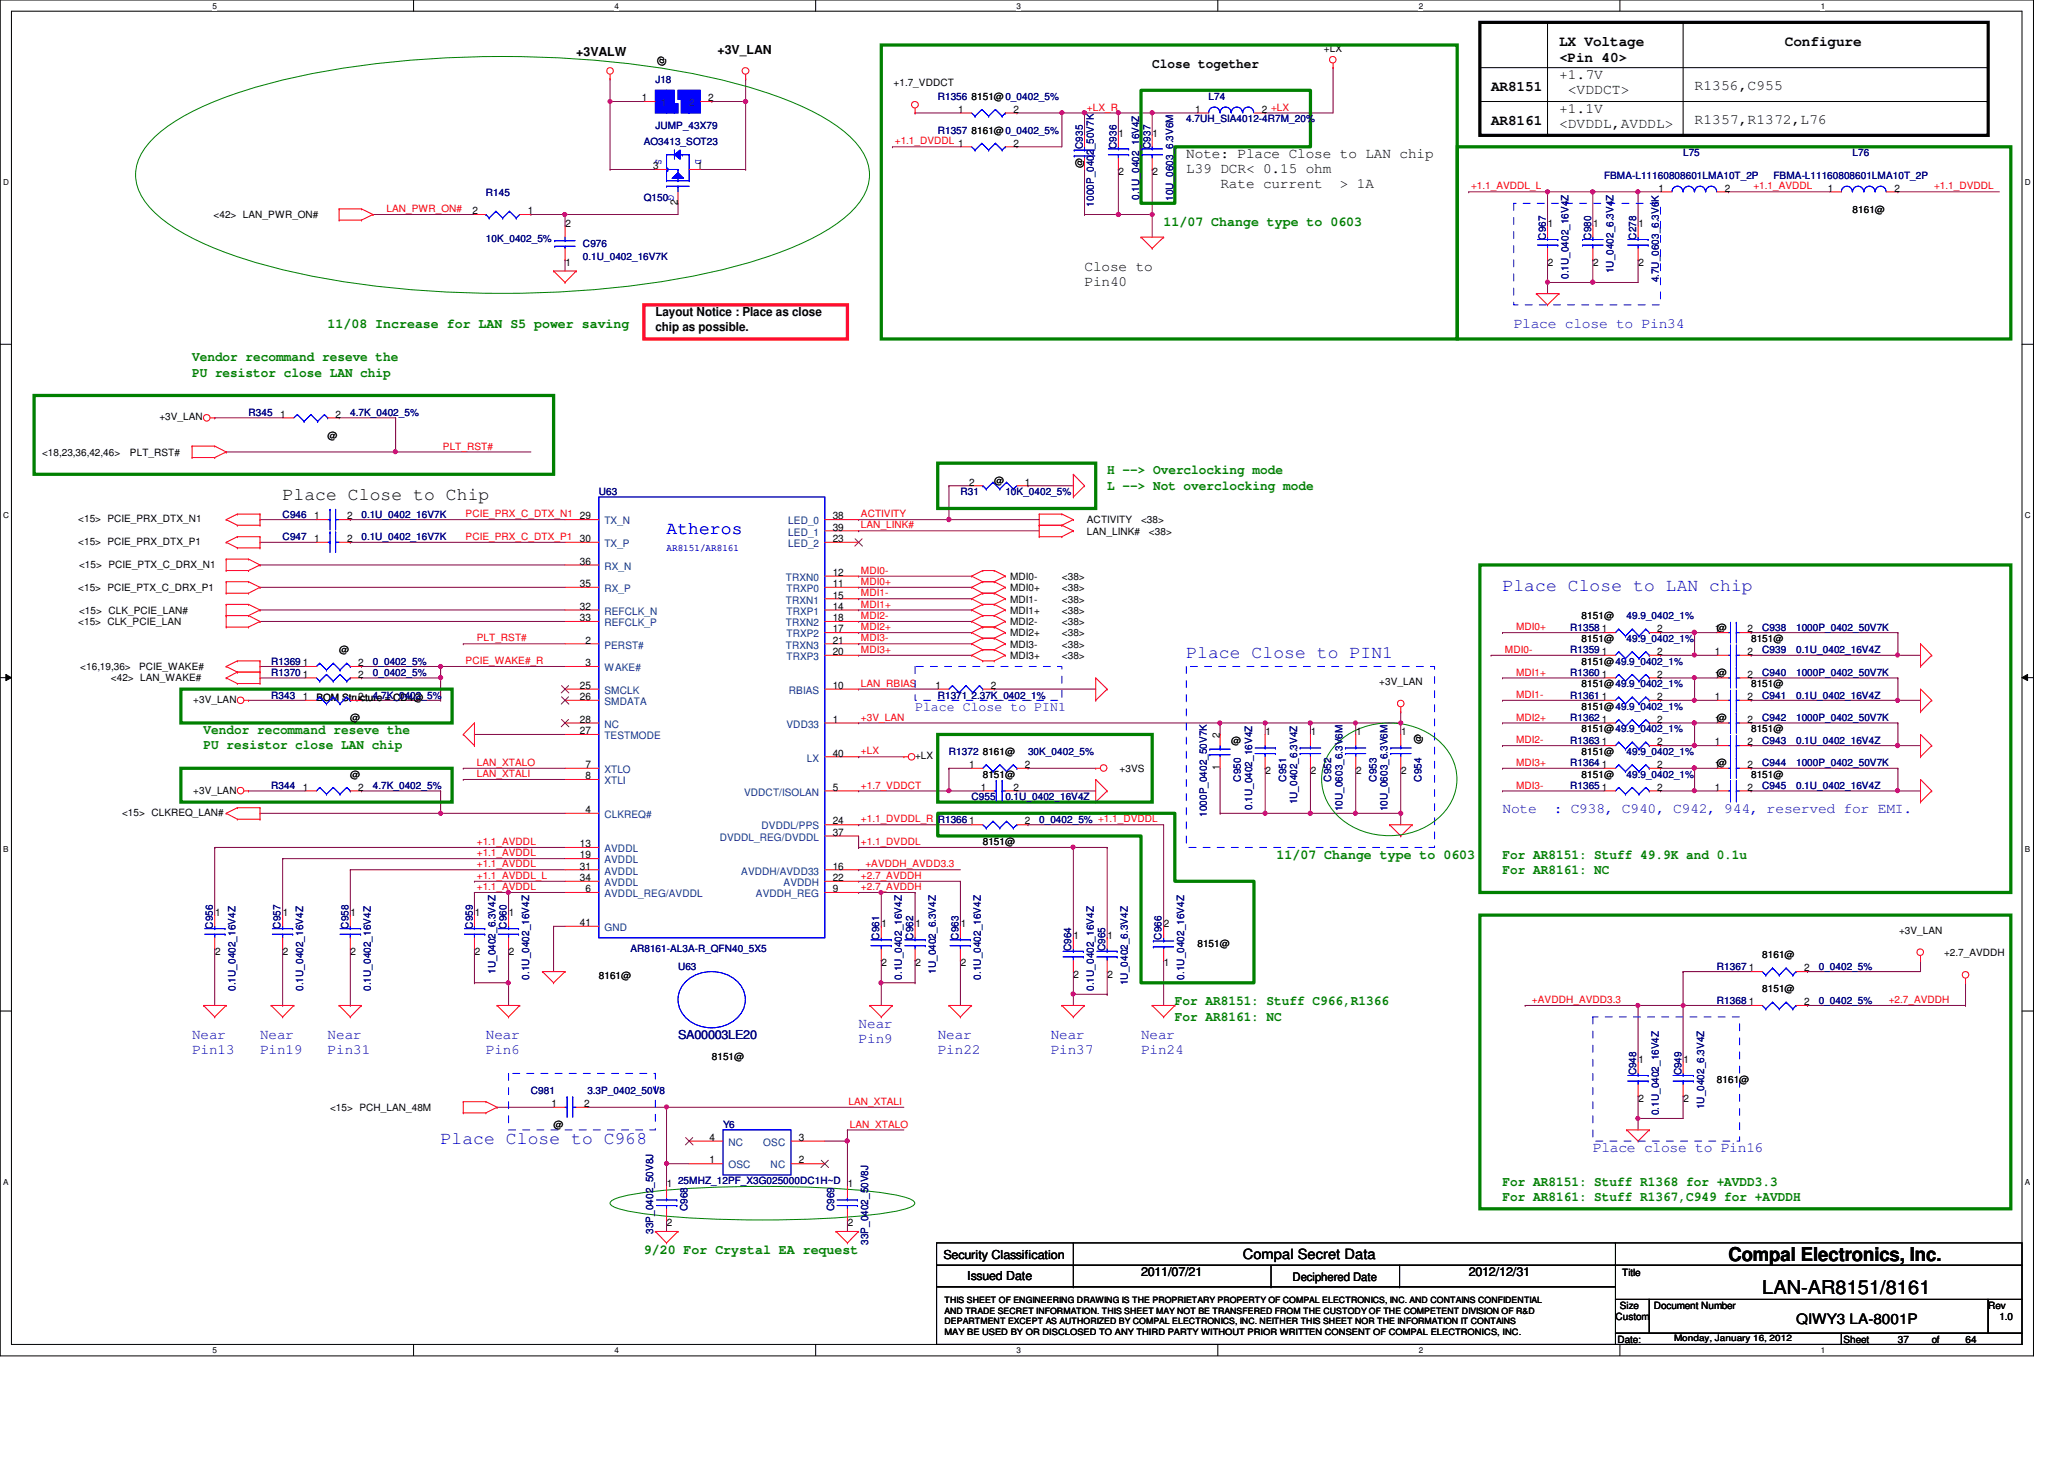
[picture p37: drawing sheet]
<svg xmlns="http://www.w3.org/2000/svg" width="297mm" height="210mm" viewBox="0 0 297 210" stroke-linecap="round" stroke-linejoin="round" font-family="sans-serif">
<defs><g id="words">
<g font-size="2.8">
<text x="248.7" y="181.4">Compal Electronics, Inc.</text>
<text x="253.6" y="186.2">LAN-AR8151/8161</text>
</g>
<text font-size="2.6" x="40.7" y="72">Place Close to Chip</text>
<g font-size="2.6" fill="#00f">
<text x="95.9" y="76.8">Atheros</text>
<text x="216.2" y="85">Place Close to LAN chip</text>
<text x="170.7" y="94.7">Place Close to PIN1</text>
<text x="63.4" y="164.6">Place Close to C968</text>
</g>
<g font-size="2.1">
<text x="224.4" y="6.6">LX Voltage</text>
<text x="224.4" y="8.9">&lt;Pin 40&gt;</text>
<text x="224.4" y="11.3">+1.7V</text>
<text x="256.9" y="6.6">Configure</text>
<text x="214.6" y="13">AR8151</text>
<text x="214.6" y="17.9">AR8161</text>
<text x="224.4" y="16.2">+1.1V</text>
<text x="225.6" y="13.5">&lt;VDDCT&gt;</text>
<text x="243.9" y="13">R1356,C955</text>
<text x="243.9" y="17.9">R1357,R1372,L76</text>
<text x="170.7" y="22.7">Note: Place Close to LAN chip</text>
<text x="224.4" y="18.4">&lt;DVDDL,AVDDL&gt;</text>
<text x="170.7" y="24.9">L39 DCR&lt; 0.15 ohm</text>
<text x="175.6" y="27.1">Rate current</text>
<text x="192.8" y="27.1">&gt; 1A</text>
<text x="156.1" y="39">Close to</text>
<text x="156.1" y="41.1">Pin40</text>
<text x="258.5" y="190.5">QIWY3 LA-8001P</text>
</g>
<g font-size="2.1" fill="#00f">
<text x="217.8" y="47.1">Place close to Pin34</text>
<text x="216.2" y="117">Note</text>
<text x="223.6" y="117">: C938, C940, C942, 944, reserved for EMI.</text>
<text x="27.6" y="149.5">Near</text>
<text x="37.4" y="149.5">Near</text>
<text x="47.2" y="149.5">Near</text>
<text x="69.9" y="149.5">Near</text>
<text x="123.6" y="147.9">Near</text>
<text x="135" y="149.5">Near</text>
<text x="151.2" y="149.5">Near</text>
<text x="164.2" y="149.5">Near</text>
<text x="27.6" y="151.7">Pin13</text>
<text x="37.4" y="151.7">Pin19</text>
<text x="47.2" y="151.7">Pin31</text>
<text x="69.9" y="151.7">Pin6</text>
<text x="123.6" y="150.1">Pin9</text>
<text x="135" y="151.7">Pin22</text>
<text x="151.2" y="151.7">Pin37</text>
<text x="164.2" y="151.7">Pin24</text>
<text x="229.2" y="165.8">Place close to Pin16</text>
</g>
<text font-size="2" x="178.9" y="181.2">Compal Secret Data</text>
<text font-size="1.9" x="165.8" y="9.7">Close together</text>
<g font-size="1.9" fill="#008000">
<text x="167.5" y="32.5">11/07 Change type to 0603</text>
<text x="47.2" y="47.1">11/08 Increase for LAN S5 power saving</text>
<text x="27.6" y="52">Vendor recommand reseve the</text>
<text x="27.6" y="54.2">PU resistor close LAN chip</text>
<text x="159.3" y="68.2">H --&gt; Overclocking mode</text>
<text x="159.3" y="70.4">L --&gt; Not overclocking mode</text>
<text x="29.3" y="105.6">Vendor recommand reseve the</text>
<text x="29.3" y="107.8">PU resistor close LAN chip</text>
<text x="183.7" y="123.5">11/07 Change type to 0603</text>
<text x="216.2" y="123.5">For AR8151: Stuff 49.9K and 0.1u</text>
<text x="216.2" y="125.7">For AR8161: NC</text>
<text x="169.1" y="144.7">For AR8151: Stuff C966,R1366</text>
<text x="169.1" y="146.9">For AR8161: NC</text>
<text x="216.2" y="170.6">For AR8151: Stuff R1368 for +AVDD3.3</text>
<text x="216.2" y="172.8">For AR8161: Stuff R1367,C949 for +AVDDH</text>
<text x="92.7" y="180.4">9/20 For Crystal EA request</text>
</g>
<text font-size="1.9" fill="#00f" x="131.7" y="102.3">Place Close to PIN1</text>
<g font-size="1.8">
<text x="82.9" y="8.1">+3VALW</text>
<text x="103.2" y="7.8">+3V_LAN</text>
<text x="94.3" y="45.5">Layout Notice : Place as close</text>
<text x="94.3" y="47.6">chip as possible.</text>
<text x="135.8" y="181.1">Security Classification</text>
<text x="139.2" y="184.1">Issued Date</text>
<text x="164.2" y="183.6">2011/07/21</text>
<text x="211.4" y="183.6">2012/12/31</text>
</g>
<text font-size="1.8" fill="#000080" x="97.6" y="149.5">SA00003LE20</text>
<text font-size="1.7" x="186" y="184.2">Deciphered Date</text>
<g font-size="1.5">
<text x="92.4" y="14.6">1</text>
<text x="101.9" y="14.6">2</text>
<text x="137.9" y="16.2">1</text>
<text x="145.8" y="16.2">2</text>
<text x="172" y="16.2">1</text>
<text x="181.6" y="16.2">2 +LX</text>
<text x="145.8" y="21.1">2</text>
<text x="161" y="19.6">1</text>
<text x="165.9" y="19.6">1</text>
<text x="94" y="24.3">3</text>
<text x="97.5" y="29.5" transform="rotate(-90 97.5 29.5)">2</text>
<text x="100.3" y="24.3">1</text>
<text x="161" y="25.2">2</text>
<text x="165.9" y="25.2">2</text>
<text x="238.7" y="27.6">1</text>
<text x="248.2" y="27.6">2</text>
<text x="263.1" y="27.6">1</text>
<text x="272.6" y="27.6">2</text>
<text x="68" y="30.8">2</text>
<text x="75.9" y="30.8">1</text>
<text x="81.4" y="32.6">2</text>
<text x="222.8" y="32.6">1</text>
<text x="229.3" y="32.6">1</text>
<text x="235.8" y="32.6">1</text>
<text x="81.4" y="38.2">1</text>
<text x="222.8" y="38.2">2</text>
<text x="229.3" y="38.2">2</text>
<text x="235.8" y="38.2">2</text>
<text x="40.3" y="60.1">1</text>
<text x="48.3" y="60.1">2</text>
<text x="139.5" y="69.8">2</text>
<text x="147.5" y="69.8">1</text>
<text x="45.2" y="74.7">1</text>
<text x="45.2" y="78">1</text>
<text x="49.9" y="74.7">2</text>
<text x="49.9" y="78">2</text>
<text x="83.4" y="78">30</text>
<text x="83.4" y="74.7">29</text>
<text x="119.8" y="74.7">38</text>
<text x="119.8" y="76.3">39</text>
<text x="119.8" y="78">23</text>
<text x="83.4" y="81.2">36</text>
<text x="119.8" y="82.8">12</text>
<text x="83.4" y="84.5">35</text>
<text x="83.4" y="89.4">33</text>
<text x="83.4" y="87.7">32</text>
<text x="119.8" y="84.5">11</text>
<text x="119.8" y="87.7">14</text>
<text x="119.8" y="86.1">15</text>
<text x="119.8" y="89.4">18</text>
<text x="43.6" y="95.8">1</text>
<text x="51.6" y="95.8">2</text>
<text x="84.2" y="95.8">3</text>
<text x="84.2" y="92.6">2</text>
<text x="119.8" y="91">17</text>
<text x="119.8" y="94.2">20</text>
<text x="119.8" y="92.6">21</text>
<text x="230.5" y="94.2">1</text>
<text x="230.5" y="91">1</text>
<text x="238.5" y="94.2">2</text>
<text x="238.5" y="91">2</text>
<text x="246.8" y="94.2">1</text>
<text x="246.8" y="91">1@</text>
<text x="251.5" y="94.2">2</text>
<text x="251.5" y="91">2</text>
<text x="43.6" y="97.5">1</text>
<text x="43.6" y="100.7">1</text>
<text x="51.6" y="97.5">2</text>
<text x="51.6" y="100.7">2</text>
<text x="83.4" y="99.1">25</text>
<text x="83.4" y="100.7">26</text>
<text x="119.8" y="99.1">10</text>
<text x="134.6" y="99.1">1</text>
<text x="142.6" y="99.1">2</text>
<text x="230.5" y="97.5">1</text>
<text x="230.5" y="100.7">1</text>
<text x="238.5" y="97.5">2</text>
<text x="238.5" y="100.7">2</text>
<text x="246.8" y="97.5">1@</text>
<text x="246.8" y="100.7">1</text>
<text x="251.5" y="97.5">2</text>
<text x="251.5" y="100.7">2</text>
<text x="83.4" y="104">28</text>
<text x="83.4" y="105.6">27</text>
<text x="119.8" y="104">1</text>
<text x="175.6" y="106.1" transform="rotate(-90 175.6 106.1)">2</text>
<text x="182.1" y="105.8">1</text>
<text x="188.6" y="105.8">1</text>
<text x="195.2" y="105.8">1</text>
<text x="201.6" y="105.8">1</text>
<text x="230.5" y="104">1</text>
<text x="230.5" y="107.2">1</text>
<text x="238.5" y="104">2</text>
<text x="238.5" y="107.2">2</text>
<text x="246.8" y="104">1@</text>
<text x="246.8" y="107.2">1</text>
<text x="251.5" y="104">2</text>
<text x="251.5" y="107.2">2</text>
<text x="43.6" y="113.7">1</text>
<text x="51.6" y="113.7">2</text>
<text x="84.2" y="110.5">7</text>
<text x="84.2" y="112.1">8</text>
<text x="119.8" y="108.8">40</text>
<text x="119.8" y="113.7">5</text>
<text x="139.5" y="110.5">1</text>
<text x="141.1" y="113.7">1</text>
<text x="145.8" y="113.7">2</text>
<text x="147.5" y="110.5">2</text>
<text x="175.6" y="110.8" transform="rotate(-90 175.6 110.8)">1</text>
<text x="182.1" y="111.4">2</text>
<text x="188.6" y="111.4">2</text>
<text x="195.2" y="111.4">2</text>
<text x="201.6" y="111.4">2</text>
<text x="230.5" y="113.7">1</text>
<text x="230.5" y="110.5">1</text>
<text x="238.5" y="113.7">2</text>
<text x="238.5" y="110.5">2</text>
<text x="246.8" y="110.5">1@</text>
<text x="246.8" y="113.7">1</text>
<text x="251.5" y="110.5">2</text>
<text x="251.5" y="113.7">2</text>
<text x="84.2" y="117">4</text>
<text x="119.8" y="118.6">24</text>
<text x="139.5" y="118.6">1</text>
<text x="147.5" y="118.6">2</text>
<text x="83.4" y="125.1">31</text>
<text x="83.4" y="123.5">19</text>
<text x="83.4" y="121.9">13</text>
<text x="119.8" y="120.2">37</text>
<text x="119.8" y="125.1">16</text>
<text x="30.9" y="131.8">1</text>
<text x="40.7" y="131.8">1</text>
<text x="50.5" y="131.8">1</text>
<text x="68.3" y="131.8">1</text>
<text x="73.2" y="131.8">1</text>
<text x="83.4" y="126.7">34</text>
<text x="84.2" y="128.4">6</text>
<text x="119.8" y="126.7">22</text>
<text x="119.8" y="128.4">9</text>
<text x="30.9" y="137.4">2</text>
<text x="40.7" y="137.4">2</text>
<text x="50.5" y="137.4">2</text>
<text x="68.3" y="137.4">2</text>
<text x="73.2" y="137.4">2</text>
<text x="83.4" y="133.2">41</text>
<text x="126.9" y="133.4">1</text>
<text x="131.7" y="133.4">1</text>
<text x="138.3" y="133.4">1</text>
<text x="154.5" y="135">1</text>
<text x="159.4" y="135">1</text>
<text x="167.5" y="133.4">2</text>
<text x="126.9" y="139">2</text>
<text x="131.7" y="139">2</text>
<text x="138.3" y="139">2</text>
<text x="154.5" y="140.7">2</text>
<text x="159.4" y="140.7">2</text>
<text x="167.5" y="139">1</text>
<text x="251.7" y="139.7">1</text>
<text x="259.6" y="139.7">2</text>
<text x="251.7" y="144.6">1</text>
<text x="259.6" y="144.6">2</text>
<text x="235.8" y="153">1</text>
<text x="242.3" y="153">1</text>
<text x="79.4" y="159.3">1</text>
<text x="84.1" y="159.3">2</text>
<text x="235.8" y="158.5">2</text>
<text x="242.3" y="158.5">2</text>
<text x="102.1" y="164.1">4</text>
<text x="102.1" y="167.4">1</text>
<text x="115" y="164.1">3</text>
<text x="115" y="167.4">2</text>
<text x="96" y="170.8">1</text>
<text x="122" y="170.8">1</text>
<text x="96" y="176.4">2</text>
<text x="122" y="176.4">2</text>
</g>
<g font-size="1.5" fill="#004080">
<text x="95.1" y="15.3">1</text>
<text x="99.2" y="15.3">2</text>
<text x="87" y="75.4">TX_N</text>
<text x="113.4" y="75.4">LED_0</text>
<text x="113.4" y="77">LED_1</text>
<text x="87" y="78.7">TX_P</text>
<text x="87" y="82">RX_N</text>
<text x="113.1" y="83.6">TRXN0</text>
<text x="113.4" y="78.7">LED_2</text>
<text x="87" y="85.2">RX_P</text>
<text x="87" y="88.4">REFCLK_N</text>
<text x="113.1" y="86.8">TRXN1</text>
<text x="113.2" y="85.2">TRXP0</text>
<text x="113.2" y="88.4">TRXP1</text>
<text x="87" y="93.3">PERST#</text>
<text x="87" y="90.1">REFCLK_P</text>
<text x="113.1" y="90.1">TRXN2</text>
<text x="113.1" y="93.3">TRXN3</text>
<text x="113.2" y="91.7">TRXP2</text>
<text x="113.2" y="95">TRXP3</text>
<text x="87" y="99.8">SMCLK</text>
<text x="87" y="101.4">SMDATA</text>
<text x="87" y="96.6">WAKE#</text>
<text x="113.5" y="99.8">RBIAS</text>
<text x="87" y="104.7">NC</text>
<text x="87" y="106.3">TESTMODE</text>
<text x="113.2" y="104.7">VDD33</text>
<text x="87" y="111.2">XTLO</text>
<text x="87" y="112.8">XTLI</text>
<text x="116.1" y="109.6">LX</text>
<text x="87" y="117.7">CLKREQ#</text>
<text x="107.1" y="114.5">VDDCT/ISOLAN</text>
<text x="109.6" y="119.3">DVDDL/PPS</text>
<text x="87" y="125.8">AVDDL</text>
<text x="87" y="124.2">AVDDL</text>
<text x="87" y="122.6">AVDDL</text>
<text x="103.6" y="120.9">DVDDL_REG/DVDDL</text>
<text x="106.7" y="125.8">AVDDH/AVDD33</text>
<text x="87" y="127.5">AVDDL</text>
<text x="87" y="129.1">AVDDL_REG/AVDDL</text>
<text x="108.8" y="129.1">AVDDH_REG</text>
<text x="112.8" y="127.5">AVDDH</text>
<text x="87" y="133.9">GND</text>
<text x="104.9" y="164.8">NC</text>
<text x="109.9" y="164.8">OSC</text>
<text x="104.9" y="168.1">OSC</text>
<text x="110.9" y="168.1">NC</text>
</g>
<g font-size="1.4" fill="#000080">
<text x="94.3" y="11.9">J18</text>
<text x="135" y="14.4">R1356</text>
<text x="170.7" y="17.6">4.7UH_SIA4012-4R7M_20%</text>
<text x="173.9" y="14.4">L74</text>
<text x="92.7" y="20.8">AO3413_SOT23</text>
<text x="94.3" y="18.6">JUMP_43X79</text>
<text x="135" y="19.2">R1357</text>
<text x="155.8" y="21.4" transform="rotate(-90 155.8 21.4)">C935</text>
<text x="160.7" y="21.4" transform="rotate(-90 160.7 21.4)">C936</text>
<text x="165.6" y="21.4" transform="rotate(-90 165.6 21.4)">C937</text>
<text x="242.2" y="22.5">L75</text>
<text x="266.6" y="22.5">L76</text>
<text x="69.9" y="28.2">R145</text>
<text x="92.7" y="29">Q150</text>
<text x="157.4" y="29.7" transform="rotate(-90 157.4 29.7)">1000P_0402_50V7K</text>
<text x="164" y="28.7" transform="rotate(-90 164 28.7)">0.1U_0402_16V4Z</text>
<text x="168.8" y="28.9" transform="rotate(-90 168.8 28.9)">10U_0603_6.3V6M</text>
<text x="230.8" y="25.7">FBMA-L11160808601LMA10T_2P</text>
<text x="255.2" y="25.7">FBMA-L11160808601LMA10T_2P</text>
<text x="69.9" y="34.8">10K_0402_5%</text>
<text x="83.9" y="35.5">C976</text>
<text x="222.5" y="34.5" transform="rotate(-90 222.5 34.5)">C967</text>
<text x="229" y="34.5" transform="rotate(-90 229 34.5)">C980</text>
<text x="235.5" y="34.5" transform="rotate(-90 235.5 34.5)">C278</text>
<text x="83.9" y="37.4">0.1U_0402_16V7K</text>
<text x="225.7" y="40.1" transform="rotate(-90 225.7 40.1)">0.1U_0402_16V4Z</text>
<text x="232.2" y="39.3" transform="rotate(-90 232.2 39.3)">1U_0402_6.3V4Z</text>
<text x="238.7" y="40.6" transform="rotate(-90 238.7 40.6)">4.7U_0603_6.3V6K</text>
<text x="35.8" y="59.9">R345</text>
<text x="50.4" y="59.9">4.7K_0402_5%</text>
<text x="86.2" y="71.2">U63</text>
<text x="138.2" y="71.2">R31</text>
<text x="144.7" y="71.2">10K_0402_5%</text>
<text x="40.7" y="74.5">C946</text>
<text x="40.7" y="77.7">C947</text>
<text x="52" y="74.5">0.1U_0402_16V7K</text>
<text x="52" y="77.7">0.1U_0402_16V7K</text>
<text x="234.1" y="89.1">49.9_0402_1%</text>
<text x="39" y="95.6">R1369</text>
<text x="53.7" y="95.6">0_0402_5%</text>
<text x="226" y="94">R1359</text>
<text x="226" y="90.8">R1358</text>
<text x="234.1" y="92.4">49.9_0402_1%</text>
<text x="253.6" y="94">C939</text>
<text x="253.6" y="90.8">C938</text>
<text x="258.5" y="94">0.1U_0402_16V4Z</text>
<text x="258.5" y="90.8">1000P_0402_50V7K</text>
<text x="39" y="97.2">R1370</text>
<text x="39" y="100.5">R343</text>
<text x="53.7" y="100.5">4.7K_0402_5%</text>
<text x="53.7" y="97.2">0_0402_5%</text>
<text x="135" y="100.5">R1371 2.37K_0402_1%</text>
<text x="226" y="97.2">R1360</text>
<text x="226" y="100.5">R1361</text>
<text x="253.6" y="97.2">C940</text>
<text x="253.6" y="100.5">C941</text>
<text x="258.5" y="97.2">1000P_0402_50V7K</text>
<text x="258.5" y="100.5">0.1U_0402_16V4Z</text>
<text x="226" y="103.8">R1362</text>
<text x="226" y="107">R1363</text>
<text x="253.6" y="103.8">C942</text>
<text x="253.6" y="107">C943</text>
<text x="258.5" y="103.8">1000P_0402_50V7K</text>
<text x="258.5" y="107">0.1U_0402_16V4Z</text>
<text x="39" y="113.5">R344</text>
<text x="53.7" y="113.5">4.7K_0402_5%</text>
<text x="136.6" y="108.6">R1372</text>
<text x="148" y="108.6">30K_0402_5%</text>
<text x="178.6" y="112.5" transform="rotate(-90 178.6 112.5)">C950</text>
<text x="185.1" y="112.5" transform="rotate(-90 185.1 112.5)">C951</text>
<text x="191.6" y="112.5" transform="rotate(-90 191.6 112.5)">C952</text>
<text x="198.1" y="112.5" transform="rotate(-90 198.1 112.5)">C953</text>
<text x="204.6" y="112.5" transform="rotate(-90 204.6 112.5)">C954</text>
<text x="226" y="113.5">R1365</text>
<text x="226" y="110.2">R1364</text>
<text x="234.1" y="111.9">49.9_0402_1%</text>
<text x="234.1" y="108.6">49.9_0402_1%</text>
<text x="253.6" y="110.2">C944</text>
<text x="253.6" y="113.5">C945</text>
<text x="258.5" y="110.2">1000P_0402_50V7K</text>
<text x="258.5" y="113.5">0.1U_0402_16V4Z</text>
<text x="135" y="118.4">R1366</text>
<text x="139.8" y="115.1">C955</text>
<text x="144.7" y="115.1">0.1U_0402_16V4Z</text>
<text x="149.6" y="118.4">0_0402_5% +1.1_DVDDL</text>
<text x="173.7" y="117.5" transform="rotate(-90 173.7 117.5)">1000P_0402_50V7K</text>
<text x="180.2" y="116.5" transform="rotate(-90 180.2 116.5)">0.1U_0402_16V4Z</text>
<text x="186.7" y="115.7" transform="rotate(-90 186.7 115.7)">1U_0402_6.3V4Z</text>
<text x="193.2" y="116.7" transform="rotate(-90 193.2 116.7)">10U_0603_6.3V6M</text>
<text x="199.7" y="116.7" transform="rotate(-90 199.7 116.7)">10U_0603_6.3V6M</text>
<text x="30.6" y="133.6" transform="rotate(-90 30.6 133.6)">C956</text>
<text x="40.4" y="133.6" transform="rotate(-90 40.4 133.6)">C957</text>
<text x="50.2" y="133.6" transform="rotate(-90 50.2 133.6)">C958</text>
<text x="68" y="133.6" transform="rotate(-90 68 133.6)">C959</text>
<text x="72.9" y="133.6" transform="rotate(-90 72.9 133.6)">C960</text>
<text x="90.7" y="136.9">AR8161-AL3A-R_QFN40_5X5</text>
<text x="126.5" y="135.2" transform="rotate(-90 126.5 135.2)">C961</text>
<text x="131.4" y="135.2" transform="rotate(-90 131.4 135.2)">C962</text>
<text x="137.9" y="135.2" transform="rotate(-90 137.9 135.2)">C963</text>
<text x="154.2" y="136.9" transform="rotate(-90 154.2 136.9)">C964</text>
<text x="159" y="136.9" transform="rotate(-90 159 136.9)">C965</text>
<text x="167.2" y="135.2" transform="rotate(-90 167.2 135.2)">C966</text>
<text x="33.9" y="142.5" transform="rotate(-90 33.9 142.5)">0.1U_0402_16V4Z</text>
<text x="43.6" y="142.5" transform="rotate(-90 43.6 142.5)">0.1U_0402_16V4Z</text>
<text x="53.4" y="142.5" transform="rotate(-90 53.4 142.5)">0.1U_0402_16V4Z</text>
<text x="71.3" y="140.1" transform="rotate(-90 71.3 140.1)">1U_0402_6.3V4Z</text>
<text x="76.2" y="140.9" transform="rotate(-90 76.2 140.9)">0.1U_0402_16V4Z</text>
<text x="97.6" y="139.5">U63</text>
<text x="129.8" y="140.9" transform="rotate(-90 129.8 140.9)">0.1U_0402_16V4Z</text>
<text x="134.7" y="140.1" transform="rotate(-90 134.7 140.1)">1U_0402_6.3V4Z</text>
<text x="141.2" y="140.9" transform="rotate(-90 141.2 140.9)">0.1U_0402_16V4Z</text>
<text x="157.4" y="142.5" transform="rotate(-90 157.4 142.5)">0.1U_0402_16V4Z</text>
<text x="162.3" y="141.7" transform="rotate(-90 162.3 141.7)">1U_0402_6.3V4Z</text>
<text x="170.4" y="140.9" transform="rotate(-90 170.4 140.9)">0.1U_0402_16V4Z</text>
<text x="247.1" y="139.5">R1367</text>
<text x="261.7" y="139.5">0_0402_5%</text>
<text x="247.1" y="144.4">R1368</text>
<text x="261.7" y="144.4">0_0402_5%</text>
<text x="235.5" y="154.7" transform="rotate(-90 235.5 154.7)">C948</text>
<text x="242" y="154.7" transform="rotate(-90 242 154.7)">C949</text>
<text x="76.4" y="157.4">C981</text>
<text x="84.5" y="157.4">3.3P_0402_50V8</text>
<text x="238.7" y="160.4" transform="rotate(-90 238.7 160.4)">0.1U_0402_16V4Z</text>
<text x="245.2" y="159.6" transform="rotate(-90 245.2 159.6)">1U_0402_6.3V4Z</text>
<text x="104.1" y="162.3">Y6</text>
<text x="97.6" y="170.4">25MHZ_12PF_X3G025000DC1H~D</text>
<text x="94" y="177.5" transform="rotate(-90 94 177.5)">33P_0402_50V8J</text>
<text x="98.9" y="174.2" transform="rotate(-90 98.9 174.2)">C968</text>
<text x="120.1" y="174.2" transform="rotate(-90 120.1 174.2)">C969</text>
<text x="124.9" y="179.1" transform="rotate(-90 124.9 179.1)">33P_0402_50V8J</text>
</g>
<g font-size="1.4">
<text x="95.7" y="9.6" transform="rotate(-90 95.7 9.6)">@</text>
<text x="190.5" y="7.5">+LX</text>
<text x="128.6" y="12.4">+1.7_VDDCT</text>
<text x="139.8" y="14.4">8151@0_0402_5%</text>
<text x="139.8" y="19.2">8161@0_0402_5%</text>
<text x="155.8" y="24.2" transform="rotate(-90 155.8 24.2)">@</text>
<text x="30.7" y="31.4">&lt;42&gt; LAN_PWR_ON#</text>
<text x="266.6" y="30.6">8161@</text>
<text x="6.1" y="65.5">&lt;18,23,36,42,46&gt;</text>
<text x="18.7" y="65.5">PLT_RST#</text>
<text x="22.9" y="60.5">+3V_LAN</text>
<text x="47.2" y="63.1">@</text>
<text x="143.1" y="69.6">@</text>
<text x="11.3" y="75.1">&lt;15&gt; PCIE_PRX_DTX_N1</text>
<text x="156.4" y="75.3">ACTIVITY</text>
<text x="156.4" y="76.9">LAN_LINK#</text>
<text x="164.2" y="75.3">&lt;38&gt;</text>
<text x="165.4" y="76.9">&lt;38&gt;</text>
<text x="11.3" y="78.4">&lt;15&gt; PCIE_PRX_DTX_P1</text>
<text x="11.4" y="81.8">&lt;15&gt; PCIE_PTX_C_DRX_N1</text>
<text x="145.4" y="83.4">MDI0-</text>
<text x="152.8" y="83.4">&lt;38&gt;</text>
<text x="11.3" y="89.9">&lt;15&gt; CLK_PCIE_LAN</text>
<text x="11.3" y="85">&lt;15&gt; PCIE_PTX_C_DRX_P1</text>
<text x="11.4" y="88.3">&lt;15&gt; CLK_PCIE_LAN#</text>
<text x="145.4" y="88.3">MDI1+</text>
<text x="145.4" y="89.9">MDI2-</text>
<text x="145.4" y="85">MDI0+</text>
<text x="145.4" y="86.7">MDI1-</text>
<text x="152.8" y="89.9">&lt;38&gt;</text>
<text x="152.8" y="86.7">&lt;38&gt;</text>
<text x="152.8" y="88.3">&lt;38&gt;</text>
<text x="152.8" y="85">&lt;38&gt;</text>
<text x="227.6" y="89.1">8151@</text>
<text x="48.8" y="94">@</text>
<text x="145.4" y="91.6">MDI2+</text>
<text x="145.4" y="94.8">MDI3+</text>
<text x="145.4" y="93.2">MDI3-</text>
<text x="152.8" y="93.2">&lt;38&gt;</text>
<text x="152.8" y="91.6">&lt;38&gt;</text>
<text x="152.8" y="94.8">&lt;38&gt;</text>
<text x="227.6" y="95.6">8151@49.9_0402_1%</text>
<text x="227.6" y="92.4">8151@</text>
<text x="252" y="92.4">8151@</text>
<text x="11.6" y="96.4">&lt;16,19,36&gt;</text>
<text x="16" y="97.9">&lt;42&gt; LAN_WAKE#</text>
<text x="20" y="96.4">PCIE_WAKE#</text>
<text x="27.8" y="101.1">+3V_LAN</text>
<text x="45.5" y="100.8">BOM Structure = CD4@</text>
<text x="198.5" y="98.6">+3V_LAN</text>
<text x="227.6" y="98.9">8151@49.9_0402_1%</text>
<text x="252" y="98.9">8151@</text>
<text x="50.4" y="103.8">@</text>
<text x="177.2" y="107">@</text>
<text x="204.6" y="107.1" transform="rotate(-90 204.6 107.1)">@</text>
<text x="227.6" y="102.1">8151@49.9_0402_1%</text>
<text x="227.6" y="105.4">8151@49.9_0402_1%</text>
<text x="252" y="105.4">8151@</text>
<text x="50.4" y="111.9">@</text>
<text x="131.7" y="109.3">+LX</text>
<text x="141.4" y="108.6">8161@</text>
<text x="141.4" y="111.9">8151@</text>
<text x="161.1" y="111.1">+3VS</text>
<text x="227.6" y="111.9">8151@</text>
<text x="227.6" y="108.6">8151@</text>
<text x="252" y="111.9">8151@</text>
<text x="17.6" y="117.4">&lt;15&gt; CLKREQ_LAN#</text>
<text x="27.8" y="114.2">+3V_LAN</text>
<text x="141.4" y="121.6">8151@</text>
<text x="172.3" y="136.3">8151@</text>
<text x="253.6" y="137.9">8161@</text>
<text x="273.3" y="134.3">+3V_LAN</text>
<text x="279.8" y="137.6">+2.7_AVDDH</text>
<text x="86.2" y="140.8">8161@</text>
<text x="253.6" y="142.7">8151@</text>
<text x="102.4" y="152.5">8151@</text>
<text x="247.1" y="155.8">8161@</text>
<text x="47.5" y="159.9">&lt;15&gt; PCH_LAN_48M</text>
<text x="79.7" y="162.3">@</text>
<text x="233.5" y="183.6">Title</text>
<text x="232.5" y="189.9">Custom</text>
<text x="233.1" y="188.3">Size</text>
<text x="238" y="188.3">Document Number</text>
<text x="286.1" y="188.3">Rev</text>
<text x="287.7" y="189.9">1.0</text>
<text x="232.8" y="193.2">Date:</text>
<text x="265.3" y="193.2">Sheet</text>
<text x="273.1" y="193.2">37</text>
<text x="278" y="193.2">of</text>
<text x="282.9" y="193.2">64</text>
</g>
<g font-size="1.4" fill="#f00">
<text x="156.4" y="15.9">+LX_R</text>
<text x="128.8" y="20.8">+1.1_DVDDL 1</text>
<text x="211.7" y="27.3">+1.1_AVDDL_L</text>
<text x="252.3" y="27.3">+1.1_AVDDL</text>
<text x="278.3" y="27.3">+1.1_DVDDL</text>
<text x="55.6" y="30.5">LAN_PWR_ON#</text>
<text x="63.8" y="64.7">PLT_RST#</text>
<text x="67" y="74.4">PCIE_PRX_C_DTX_N1</text>
<text x="67" y="77.7">PCIE_PRX_C_DTX_P1</text>
<text x="123.9" y="76">LAN_LINK#</text>
<text x="123.9" y="74.4">ACTIVITY</text>
<text x="123.9" y="82.5">MDI0-</text>
<text x="123.9" y="87.4">MDI1+</text>
<text x="123.9" y="84.2">MDI0+</text>
<text x="123.9" y="85.8">MDI1-</text>
<text x="123.9" y="89.1">MDI2-</text>
<text x="67" y="95.5">PCIE_WAKE#_R</text>
<text x="68.6" y="92.3">PLT_RST#</text>
<text x="123.9" y="93.9">MDI3+</text>
<text x="123.9" y="92.3">MDI3-</text>
<text x="123.9" y="90.7">MDI2+</text>
<text x="216.6" y="93.9">MDI0-</text>
<text x="218.2" y="90.7">MDI0+</text>
<text x="123.9" y="98.8">LAN_RBIAS</text>
<text x="218.2" y="97.2">MDI1+</text>
<text x="218.2" y="100.4">MDI1-</text>
<text x="123.9" y="103.7">+3V_LAN</text>
<text x="218.2" y="106.9">MDI2-</text>
<text x="218.2" y="103.7">MDI2+</text>
<text x="68.6" y="111.8">LAN_XTALI</text>
<text x="68.6" y="110.2">LAN_XTALO</text>
<text x="123.9" y="108.5">+LX</text>
<text x="123.9" y="113.5">+1.7_VDDCT</text>
<text x="218.2" y="110.2">MDI3+</text>
<text x="218.2" y="113.5">MDI3-</text>
<text x="123.9" y="118.3">+1.1_DVDDL_R</text>
<text x="68.6" y="121.6">+1.1_AVDDL</text>
<text x="68.6" y="123.2">+1.1_AVDDL</text>
<text x="68.6" y="124.8">+1.1_AVDDL</text>
<text x="123.9" y="121.6">+1.1_DVDDL</text>
<text x="124.5" y="124.8">+AVDDH_AVDD3.3</text>
<text x="68.6" y="128.1">+1.1_AVDDL</text>
<text x="68.6" y="126.4">+1.1_AVDDL_L</text>
<text x="123.9" y="128.1">+2.7_AVDDH</text>
<text x="123.9" y="126.4">+2.7_AVDDH</text>
<text x="220.5" y="144.3">+AVDDH_AVDD3.3</text>
<text x="271.8" y="144.3">+2.7_AVDDH</text>
<text x="122.1" y="159">LAN_XTALI</text>
<text x="122.3" y="162.2">LAN_XTALO</text>
</g>
<g font-size="1.4" fill="#00f">
<text x="94.4" y="22.9" transform="rotate(90 94.4 22.9)">S</text>
<text x="100.1" y="22.9" transform="rotate(90 100.1 22.9)">D</text>
<text x="96.2" y="28.1" transform="rotate(90 96.2 28.1)">G</text>
<text x="95.9" y="79.2">AR8151/AR8161</text>
</g>
<g font-size="1.3">
<text x="135.9" y="187.5">THIS SHEET OF ENGINEERING DRAWING IS THE PROPRIETARY PROPERTY OF COMPAL ELECTRONICS, INC. AND CONTAINS CONFIDENTIAL</text>
<text x="135.9" y="189">AND TRADE SECRET INFORMATION. THIS SHEET MAY NOT BE TRANSFERED FROM THE CUSTODY OF THE COMPETENT DIVISION OF R&amp;D</text>
<text x="135.9" y="190.5">DEPARTMENT EXCEPT AS AUTHORIZED BY COMPAL ELECTRONICS, INC. NEITHER THIS SHEET NOR THE INFORMATION IT CONTAINS</text>
<text x="135.9" y="192">MAY BE USED BY OR DISCLOSED TO ANY THIRD PARTY WITHOUT PRIOR WRITTEN CONSENT OF COMPAL ELECTRONICS, INC.</text>
<text x="240.9" y="193">Monday, January 16, 2012</text>
</g>
<g font-size="1.2">
<text x="30.6" y="1.2">5</text>
<text x="88.4" y="1.2">4</text>
<text x="146.3" y="1.2">3</text>
<text x="204.2" y="1.2">2</text>
<text x="262" y="1.2">1</text>
<text x=".5" y="26.6">D</text>
<text x="291.4" y="26.6">D</text>
<text x=".5" y="74.5">C</text>
<text x="291.4" y="74.5">C</text>
<text x=".5" y="122.5">B</text>
<text x="291.4" y="122.5">B</text>
<text x=".5" y="170.5">A</text>
<text x="291.4" y="170.5">A</text>
<text x="30.6" y="194.6">5</text>
<text x="88.4" y="194.6">4</text>
<text x="146.3" y="194.6">3</text>
<text x="204.2" y="194.6">2</text>
<text x="262" y="194.6">1</text>
</g>
</g></defs>
<path d="M0 0h292.6v195.1h-292.6zM1.6 1.6h289.4v191.8h-289.4z" fill="none" stroke="#000" stroke-width=".14"/>
<g fill="#fff">
<path d="M30.6 .2h.6v1.3h-.6z"/>
<path d="M30.6 193.6h.6v1.3h-.6z"/>
</g>
<path d="M59.5 0v1.6M59.5 193.4v1.6" fill="none" stroke="#000" stroke-width=".14"/>
<g fill="#fff">
<path d="M88.4 .2h.6v1.3h-.6z"/>
<path d="M88.4 193.6h.6v1.3h-.6z"/>
</g>
<path d="M117.4 0v1.6M117.4 193.4v1.6" fill="none" stroke="#000" stroke-width=".14"/>
<g fill="#fff">
<path d="M146.3 .2h.6v1.3h-.6z"/>
<path d="M146.3 193.6h.6v1.3h-.6z"/>
</g>
<path d="M175.3 0v1.6M175.3 193.4v1.6" fill="none" stroke="#000" stroke-width=".14"/>
<g fill="#fff">
<path d="M204.2 .2h.6v1.3h-.6z"/>
<path d="M204.2 193.6h.6v1.3h-.6z"/>
</g>
<path d="M233.1 0v1.6M233.1 193.4v1.6" fill="none" stroke="#000" stroke-width=".14"/>
<g fill="#fff">
<path d="M262 .2h.6v1.3h-.6z"/>
<path d="M262 193.6h.6v1.3h-.6z"/>
<path d="M.5 25.6h.8v1.3h-.8z"/>
<path d="M291.4 25.6h.8v1.3h-.8z"/>
<path d="M.5 73.5h.8v1.3h-.8z"/>
<path d="M291.4 73.5h.8v1.3h-.8z"/>
</g>
<path d="M0 49.5h1.6M291 49.5h1.6" fill="none" stroke="#000" stroke-width=".14"/>
<g fill="#fff">
<path d="M.5 121.5h.7v1.3h-.7z"/>
<path d="M291.4 121.5h.7v1.3h-.7z"/>
</g>
<path d="M0 97.5h1.6M.8 97l.8 .5-.8 .4zM291 97.5l.8-.5v.9zM291 97.5h1.6" fill="none" stroke="#000" stroke-width=".14"/>
<path d="M.8 97l.8 .5-.8 .4zM291 97.5l.8-.5v.9z" fill="#000"/>
<g fill="#fff">
<path d="M.5 169.4h.7v1.3h-.7z"/>
<path d="M291.4 169.4h.7v1.3h-.7z"/>
</g>
<path d="M0 145.5h1.6M291 145.5h1.6" fill="none" stroke="#000" stroke-width=".14"/>
<path d="M37.4 74.8h.1M37.4 74.8h8.1M50.4 74.8h.1M50.4 74.8h30.9M52 97.5h.1M52 95.9h.1M52 95.9h11.4M63.4 95.9h.1M63.4 95.9v1.6h-11.4" fill="none" stroke="#800040" stroke-width=".14"/>
<circle cx="63.4" cy="95.9" r=".3" fill="#f0f"/>
<circle cx="63.4" cy="95.9" r=".3" fill="none" stroke="#f0f" stroke-width=".14"/>
<g fill="none" stroke="#800040" stroke-width=".14">
<path d="M37.4 78h.1M37.4 78h8.1M50.4 78h.1M50.4 78h30.9M37.4 97.5h.1M37.4 95.9h.1M37.4 97.5h6.5M37.4 95.9h6.5M95.9 175.6h.1M95.9 175.6v1.6M122 162.6h.1M122 164.2h.1"/>
<path d="M122 162.6h8.1M122 164.2v6.5"/>
</g>
<circle cx="121.9" cy="164.1" r=".31" fill="#f0f"/>
<circle cx="121.9" cy="164.1" r=".31" fill="none" stroke="#f0f" stroke-width=".14"/>
<path d="M95.9 159.3h.1M95.9 159.3h34.2M122 175.6h.1M122 175.6v1.6" fill="none" stroke="#800040" stroke-width=".14"/>
<circle cx="95.9" cy="159.3" r=".3" fill="#f0f"/>
<circle cx="95.9" cy="159.3" r=".3" fill="none" stroke="#f0f" stroke-width=".14"/>
<path d="M156.1 30.9h.1M156.1 30.9h4.8" fill="none" stroke="#800040" stroke-width=".14"/>
<circle cx="160.9" cy="30.9" r=".3" fill="#f0f"/>
<circle cx="160.9" cy="30.9" r=".3" fill="none" stroke="#f0f" stroke-width=".14"/>
<path d="M160.9 16.3h.1M160.9 16.3v3.2M165.8 16.3h.1M165.8 16.3h6.5M156.1 24.4h.1M156.1 24.4v6.5" fill="none" stroke="#800040" stroke-width=".14"/>
<circle cx="165.8" cy="16.2" r=".3" fill="#f0f"/>
<circle cx="165.8" cy="16.2" r=".3" fill="none" stroke="#f0f" stroke-width=".14"/>
<path d="M156.1 16.3h.1M156.1 16.3h4.8M165.8 16.3h.1M165.8 16.3v3.2" fill="none" stroke="#800040" stroke-width=".14"/>
<circle cx="156.1" cy="16.2" r=".31" fill="#f0f"/>
<circle cx="156.1" cy="16.2" r=".31" fill="none" stroke="#f0f" stroke-width=".14"/>
<path d="M156.1 16.3h.1M156.1 16.3v3.2M160.9 16.3h.1M160.9 16.3h4.9M182.1 16.3h.1M182.1 16.3h9.8" fill="none" stroke="#800040" stroke-width=".14"/>
<circle cx="160.9" cy="16.2" r=".3" fill="#f0f"/>
<circle cx="160.9" cy="16.2" r=".3" fill="none" stroke="#f0f" stroke-width=".14"/>
<g fill="none" stroke="#800040" stroke-width=".14">
<path d="M191.9 9.7h.1M191.9 9.7v6.6M123.6 76.4h.1M123.6 76.4h26M136.6 74.8h.1M136.6 74.8h13M37.4 81.3h.1M37.4 84.5h.1M37.4 84.5h43.9M37.4 81.3h43.9M63.4 95.9h.1M63.4 95.9h17.9"/>
<path d="M66.7 92.6h.1M66.7 92.6h14.6M123.6 87.8h.1M123.6 84.5h.1M123.6 82.9h.1M123.6 94.3h.1M123.6 92.6h.1M123.6 91h.1M123.6 86.1h.1M123.6 89.4h.1M123.6 87.8h16.2M123.6 84.5h16.2"/>
<path d="M123.6 82.9h16.2M123.6 94.3h16.2M123.6 92.6h16.2M123.6 91h16.2M123.6 86.1h16.2M123.6 89.4h16.2M66.7 112.1h.1M66.7 110.5h.1M66.7 112.1h14.6M66.7 110.5h14.6M68.3 105.7h.1M68.3 105.7h13"/>
<path d="M123.6 108.9h.1M123.6 108.9h6.5M201.6 110.5h.1M201.6 110.5v6.5M123.6 125.1h.1M123.6 125.1h14.6"/>
</g>
<circle cx="136.6" cy="74.7" r=".31" fill="#f0f"/>
<circle cx="136.6" cy="74.7" r=".31" fill="none" stroke="#f0f" stroke-width=".14"/>
<path d="M175.6 104h.1M175.6 104h6.5" fill="none" stroke="#800040" stroke-width=".14"/>
<circle cx="175.6" cy="104" r=".3" fill="#f0f"/>
<circle cx="175.6" cy="104" r=".3" fill="none" stroke="#f0f" stroke-width=".14"/>
<g fill="none" stroke="#800040" stroke-width=".14">
<path d="M87.8 14.6h.1M87.8 14.6v9.8M102.4 14.6h.1M102.4 14.6h4.9M37.4 87.8h.1M37.4 89.4h.1M37.4 87.8h43.9M37.4 89.4h43.9M123.6 99.1h.1M123.6 99.1h11.4M143.1 99.1h.1M143.1 99.1h14.6"/>
<path d="M182.1 110.5h.1M182.1 104h.1M182.1 104v1.7M182.1 110.5v6.5M201.6 102.4h.1M201.6 117h.1M201.6 102.4v1.6M201.6 117v1.7M79.7 133.3h.1M79.7 133.3h1.6M79.7 133.3v6.5"/>
</g>
<circle cx="87.8" cy="14.6" r=".3" fill="#f0f"/>
<circle cx="87.8" cy="14.6" r=".3" fill="none" stroke="#f0f" stroke-width=".14"/>
<g fill="none" stroke="#800040" stroke-width=".14">
<path d="M87.8 14.6h.1M87.8 14.6h4.9M201.6 104h.1M201.6 104v1.7M30.9 121.9h.1M30.9 136.5h.1M30.9 121.9v9.8M30.9 136.5v8.2M30.9 121.9h50.4M40.7 123.5h.1M40.7 123.5v8.2M40.7 123.5h40.6"/>
<path d="M73.2 141.4h.1M73.2 141.4v3.3"/>
</g>
<circle cx="73.1" cy="141.4" r=".3" fill="#f0f"/>
<circle cx="73.1" cy="141.4" r=".3" fill="none" stroke="#f0f" stroke-width=".14"/>
<path d="M68.3 136.5h.1M68.3 128.4h.1M68.3 128.4v3.3M68.3 136.5v4.9M73.2 128.4h.1M73.2 136.5h.1M73.2 136.5v4.9h-4.9M73.2 128.4v3.3M73.2 128.4h8.1M68.3 141.4h.1" fill="none" stroke="#800040" stroke-width=".14"/>
<circle cx="73.1" cy="128.4" r=".3" fill="#f0f"/>
<circle cx="73.1" cy="128.4" r=".3" fill="none" stroke="#f0f" stroke-width=".14"/>
<g fill="none" stroke="#800040" stroke-width=".14">
<path d="M40.7 136.5v8.2M50.4 125.1h.1M50.4 131.7h.1M50.4 125.1h30.9M50.4 125.1v6.6M50.4 136.5v8.2M68.3 128.4h.1M68.3 126.8h.1M68.3 128.4h4.9M68.3 126.8h13M126.8 128.4h.1M126.8 128.4h4.9"/>
<path d="M40.7 144.7h.1M50.4 144.7h.1"/>
</g>
<circle cx="126.8" cy="128.4" r=".3" fill="#f0f"/>
<circle cx="126.8" cy="128.4" r=".3" fill="none" stroke="#f0f" stroke-width=".14"/>
<path d="M126.8 141.4h.1M126.8 141.4v3.3M126.8 141.4h4.9M131.7 141.4h.1" fill="none" stroke="#800040" stroke-width=".14"/>
<circle cx="126.8" cy="141.4" r=".3" fill="#f0f"/>
<circle cx="126.8" cy="141.4" r=".3" fill="none" stroke="#f0f" stroke-width=".14"/>
<g fill="none" stroke="#800040" stroke-width=".14">
<path d="M107.3 11.3h.1M107.3 11.3v3.3M165.8 30.9h.1M165.8 30.9v3.2M167.5 118.7v14.6M123.6 128.4h.1M123.6 126.8h.1M123.6 128.4h3.2v4.9M123.6 126.8h14.6M126.8 138.2h.1M126.8 133.3h.1M126.8 138.2v3.2"/>
<path d="M131.7 138.2h.1M131.7 128.4h.1M131.7 128.4v4.9M131.7 138.2v3.2M138.2 126.8h.1M138.2 138.2h.1M138.2 126.8v6.5M138.2 138.2v6.5M167.5 138.2h.1M167.5 133.3h.1M167.5 138.2v6.5"/>
</g>
<circle cx="165.8" cy="30.9" r=".3" fill="#f0f"/>
<circle cx="165.8" cy="30.9" r=".3" fill="none" stroke="#f0f" stroke-width=".14"/>
<path d="M160.9 30.9h.1M160.9 30.9h4.9" fill="none" stroke="#800040" stroke-width=".14"/>
<circle cx="160.9" cy="30.9" r=".3" fill="#f0f"/>
<circle cx="160.9" cy="30.9" r=".3" fill="none" stroke="#f0f" stroke-width=".14"/>
<path d="M63.4 117h.1M63.4 117h17.9" fill="none" stroke="#800040" stroke-width=".14"/>
<circle cx="63.4" cy="117" r=".3" fill="#f0f"/>
<circle cx="63.4" cy="117" r=".3" fill="none" stroke="#f0f" stroke-width=".14"/>
<path d="M195.1 104h.1M195.1 104h6.5" fill="none" stroke="#800040" stroke-width=".14"/>
<circle cx="201.6" cy="104" r=".3" fill="#f0f"/>
<circle cx="201.6" cy="104" r=".3" fill="none" stroke="#f0f" stroke-width=".14"/>
<path d="M195.1 117h.1M195.1 117h6.5" fill="none" stroke="#800040" stroke-width=".14"/>
<circle cx="201.6" cy="117" r=".3" fill="#f0f"/>
<circle cx="201.6" cy="117" r=".3" fill="none" stroke="#f0f" stroke-width=".14"/>
<path d="M182.1 104h.1M182.1 104h6.5M188.6 110.5h.1M188.6 104h.1M188.6 104v1.7M188.6 110.5v6.5" fill="none" stroke="#800040" stroke-width=".14"/>
<circle cx="182.1" cy="104" r=".3" fill="#f0f"/>
<circle cx="182.1" cy="104" r=".3" fill="none" stroke="#f0f" stroke-width=".14"/>
<path d="M182.1 117h.1M182.1 117h6.5" fill="none" stroke="#800040" stroke-width=".14"/>
<circle cx="182.1" cy="117" r=".3" fill="#f0f"/>
<circle cx="182.1" cy="117" r=".3" fill="none" stroke="#f0f" stroke-width=".14"/>
<path d="M195.1 110.5h.1M195.1 110.5v6.5" fill="none" stroke="#800040" stroke-width=".14"/>
<circle cx="195.1" cy="117" r=".3" fill="#f0f"/>
<circle cx="195.1" cy="117" r=".3" fill="none" stroke="#f0f" stroke-width=".14"/>
<path d="M195.1 104h.1M195.1 104v1.7" fill="none" stroke="#800040" stroke-width=".14"/>
<circle cx="195.1" cy="104" r=".3" fill="#f0f"/>
<circle cx="195.1" cy="104" r=".3" fill="none" stroke="#f0f" stroke-width=".14"/>
<path d="M188.6 104h.1M188.6 104h6.5" fill="none" stroke="#800040" stroke-width=".14"/>
<circle cx="188.6" cy="104" r=".31" fill="#f0f"/>
<circle cx="188.6" cy="104" r=".31" fill="none" stroke="#f0f" stroke-width=".14"/>
<path d="M188.6 117h.1M188.6 117h6.5" fill="none" stroke="#800040" stroke-width=".14"/>
<circle cx="188.6" cy="117" r=".31" fill="#f0f"/>
<circle cx="188.6" cy="117" r=".31" fill="none" stroke="#f0f" stroke-width=".14"/>
<g fill="none" stroke="#800040" stroke-width=".14">
<path d="M146.3 16.3h.1M146.3 16.3h6.5M152.8 16.3h.1M152.8 16.3v4.8h-6.5M146.3 21.1h.1M160.9 24.4h.1M160.9 24.4v6.5M165.8 24.4h.1M165.8 24.4v6.5M123.6 104h.1M123.6 104h52v1.7M175.6 105.7h.1"/>
<path d="M175.6 117h.1M175.6 110.5v6.5M175.6 117h6.5M182.1 117h.1"/>
</g>
<circle cx="152.8" cy="16.2" r=".3" fill="#f0f"/>
<circle cx="152.8" cy="16.2" r=".3" fill="none" stroke="#f0f" stroke-width=".14"/>
<path d="M131.7 16.3h.1M131.7 16.3h6.5M152.8 16.3h.1M152.8 16.3h3.3M128.4 21.1h.1M128.4 21.1h9.8M136.6 110.5h.1M136.6 110.5v3.3" fill="none" stroke="#800040" stroke-width=".14"/>
<circle cx="136.6" cy="113.7" r=".3" fill="#f0f"/>
<circle cx="136.6" cy="113.7" r=".3" fill="none" stroke="#f0f" stroke-width=".14"/>
<path d="M123.6 113.8h.1M123.6 113.8h17.8M136.6 113.8h.1M136.6 110.5h.1M136.6 110.5h3.2M146.3 113.8h.1M146.3 113.8h11.4M148 110.5h.1M148 110.5h9.7M235.8 160.9h.1M235.8 160.9v1.7" fill="none" stroke="#800040" stroke-width=".14"/>
<circle cx="235.7" cy="160.9" r=".3" fill="#f0f"/>
<circle cx="235.7" cy="160.9" r=".3" fill="none" stroke="#f0f" stroke-width=".14"/>
<path d="M235.8 144.7h.1M235.8 144.7v8.1M242.2 144.7h.1M242.2 144.7v8.1" fill="none" stroke="#800040" stroke-width=".14"/>
<circle cx="242.2" cy="144.6" r=".3" fill="#f0f"/>
<circle cx="242.2" cy="144.6" r=".3" fill="none" stroke="#f0f" stroke-width=".14"/>
<path d="M235.8 144.7h.1M235.8 144.7h6.4" fill="none" stroke="#800040" stroke-width=".14"/>
<circle cx="235.7" cy="144.6" r=".3" fill="#f0f"/>
<circle cx="235.7" cy="144.6" r=".3" fill="none" stroke="#f0f" stroke-width=".14"/>
<path d="M243.9 91h.1M243.9 91h3.2" fill="none" stroke="#800040" stroke-width=".14"/>
<circle cx="243.8" cy="91" r=".31" fill="#f0f"/>
<circle cx="243.8" cy="91" r=".31" fill="none" stroke="#f0f" stroke-width=".14"/>
<g fill="none" stroke="#800040" stroke-width=".14">
<path d="M243.9 97.5h.1M243.9 97.5h3.2M252 91h.1M252 94.3h.1M252 97.5h.1M252 91h21.1M252 97.5h21.1M273.1 91h.1M273.1 97.5h.1M273.1 91v3.3h-21.1M273.1 97.5v3.3M252 104h.1"/>
<path d="M252 110.5h.1M252 104h21.1M252 110.5h21.1M273.1 104h.1M273.1 110.5h.1M273.1 104v3.3M273.1 110.5v3.3M235.8 157.6h.1M235.8 157.6v3.3M242.2 157.6h.1M242.2 157.6v3.3h-6.4M235.8 160.9h.1"/>
</g>
<circle cx="243.8" cy="97.5" r=".3" fill="#f0f"/>
<circle cx="243.8" cy="97.5" r=".3" fill="none" stroke="#f0f" stroke-width=".14"/>
<path d="M239 97.5h.1M239 97.5h4.9M243.9 104h.1M243.9 104h3.2M252 100.8h.1M252 107.3h.1M252 113.8h.1M252 100.8h21.1M252 107.3h21.1M252 113.8h21.1" fill="none" stroke="#800040" stroke-width=".14"/>
<circle cx="243.8" cy="104" r=".3" fill="#f0f"/>
<circle cx="243.8" cy="104" r=".3" fill="none" stroke="#f0f" stroke-width=".14"/>
<path d="M243.9 110.5h.1M243.9 110.5h3.2" fill="none" stroke="#800040" stroke-width=".14"/>
<circle cx="243.8" cy="110.5" r=".3" fill="#f0f"/>
<circle cx="243.8" cy="110.5" r=".3" fill="none" stroke="#f0f" stroke-width=".14"/>
<path d="M243.9 100.8h.1M243.9 100.8h3.2" fill="none" stroke="#800040" stroke-width=".14"/>
<circle cx="243.8" cy="100.7" r=".3" fill="#f0f"/>
<circle cx="243.8" cy="100.7" r=".3" fill="none" stroke="#f0f" stroke-width=".14"/>
<path d="M243.9 97.5h.1M243.9 91h.1M243.9 91v3.3M243.9 97.5v3.3" fill="none" stroke="#800040" stroke-width=".14"/>
<circle cx="243.8" cy="91" r=".31" fill="#f0f"/>
<circle cx="243.8" cy="91" r=".31" fill="none" stroke="#f0f" stroke-width=".14"/>
<path d="M243.9 104h.1M243.9 104v3.3" fill="none" stroke="#800040" stroke-width=".14"/>
<circle cx="243.8" cy="104" r=".3" fill="#f0f"/>
<circle cx="243.8" cy="104" r=".3" fill="none" stroke="#f0f" stroke-width=".14"/>
<path d="M243.9 110.5h.1M243.9 110.5v3.3" fill="none" stroke="#800040" stroke-width=".14"/>
<circle cx="243.8" cy="110.5" r=".3" fill="#f0f"/>
<circle cx="243.8" cy="110.5" r=".3" fill="none" stroke="#f0f" stroke-width=".14"/>
<path d="M273.1 107.3h.1M273.1 107.3h3.3" fill="none" stroke="#800040" stroke-width=".14"/>
<circle cx="273.1" cy="107.2" r=".31" fill="#f0f"/>
<circle cx="273.1" cy="107.2" r=".31" fill="none" stroke="#f0f" stroke-width=".14"/>
<path d="M239 107.3h.1M239 107.3h8.1M243.9 107.3h.1" fill="none" stroke="#800040" stroke-width=".14"/>
<circle cx="243.8" cy="107.2" r=".31" fill="#f0f"/>
<circle cx="243.8" cy="107.2" r=".31" fill="none" stroke="#f0f" stroke-width=".14"/>
<path d="M243.9 94.3h.1M243.9 94.3h3.2" fill="none" stroke="#800040" stroke-width=".14"/>
<circle cx="243.8" cy="94.2" r=".3" fill="#f0f"/>
<circle cx="243.8" cy="94.2" r=".3" fill="none" stroke="#f0f" stroke-width=".14"/>
<path d="M243.9 113.8h.1M243.9 113.8h3.2" fill="none" stroke="#800040" stroke-width=".14"/>
<circle cx="243.8" cy="113.7" r=".3" fill="#f0f"/>
<circle cx="243.8" cy="113.7" r=".3" fill="none" stroke="#f0f" stroke-width=".14"/>
<g fill="none" stroke="#800040" stroke-width=".14">
<path d="M214.6 94.3h.1M214.6 94.3h16.2M216.2 91h.1M216.2 91h14.6M239 94.3h.1M239 94.3h4.9M273.1 94.3h.1M273.1 94.3h3.3M216.2 107.3h.1M216.2 110.5h.1M216.2 113.8h.1M216.2 107.3h14.6"/>
<path d="M216.2 110.5h14.6M216.2 113.8h14.6"/>
</g>
<circle cx="273.1" cy="94.2" r=".3" fill="#f0f"/>
<circle cx="273.1" cy="94.2" r=".3" fill="none" stroke="#f0f" stroke-width=".14"/>
<path d="M216.2 97.5h.1M216.2 97.5h14.6M216.2 104h.1M216.2 100.8h.1M216.2 104h14.6M216.2 100.8h14.6M239 100.8h.1M239 113.8h.1M239 100.8h4.9M239 113.8h4.9M273.1 100.8h.1M273.1 100.8h3.3" fill="none" stroke="#800040" stroke-width=".14"/>
<circle cx="273.1" cy="100.7" r=".3" fill="#f0f"/>
<circle cx="273.1" cy="100.7" r=".3" fill="none" stroke="#f0f" stroke-width=".14"/>
<path d="M273.1 113.8h.1M273.1 113.8h3.3" fill="none" stroke="#800040" stroke-width=".14"/>
<circle cx="273.1" cy="113.7" r=".3" fill="#f0f"/>
<circle cx="273.1" cy="113.7" r=".3" fill="none" stroke="#f0f" stroke-width=".14"/>
<g fill="none" stroke="#800040" stroke-width=".14">
<path d="M235.8 27.6h.1M235.8 27.6h3.2M248.7 27.6h.1M248.7 27.6h14.7M273.1 27.6h.1M273.1 27.6h14.6M239 91h.1M239 91h4.9M239 110.5h.1M239 104h.1M239 110.5h4.9M239 104h4.9"/>
<path d="M242.2 139.8h.1M242.2 139.8h9.8M242.2 139.8v4.9M260.1 139.8h.1M276.4 138.2h.1M276.4 138.2v1.6h-16.3M219.5 144.7h.1M219.5 144.7h16.3M242.2 144.7h.1M242.2 144.7h9.8M260.1 144.7h.1M260.1 144.7h22.8"/>
</g>
<circle cx="235.7" cy="27.6" r=".3" fill="#f0f"/>
<circle cx="235.7" cy="27.6" r=".3" fill="none" stroke="#f0f" stroke-width=".14"/>
<path d="M222.7 27.6h.1M222.7 27.6v4.9M222.7 40.6h.1M222.7 40.6v1.6" fill="none" stroke="#800040" stroke-width=".14"/>
<circle cx="222.7" cy="27.6" r=".3" fill="#f0f"/>
<circle cx="222.7" cy="27.6" r=".3" fill="none" stroke="#f0f" stroke-width=".14"/>
<g fill="none" stroke="#800040" stroke-width=".14">
<path d="M211.4 27.6h.1M211.4 27.6h11.3M123.6 118.7h.1M123.6 118.7h16.2M148 118.7h.1M148 118.7h19.5M123.6 121.9h.1M123.6 121.9h35.7M154.5 134.9h.1M154.5 121.9v13M159.3 121.9h.1M159.3 134.9h.1"/>
<path d="M159.3 121.9v13M154.5 143h.1M154.5 143v1.7"/>
</g>
<circle cx="154.4" cy="121.9" r=".3" fill="#f0f"/>
<circle cx="154.4" cy="121.9" r=".3" fill="none" stroke="#f0f" stroke-width=".14"/>
<path d="M154.5 139.8v3.2M154.5 143h.1M154.5 143h4.8M159.3 143h.1" fill="none" stroke="#800040" stroke-width=".14"/>
<circle cx="154.4" cy="143" r=".3" fill="#f0f"/>
<circle cx="154.4" cy="143" r=".3" fill="none" stroke="#f0f" stroke-width=".14"/>
<path d="M63.4 97.5h.1M63.4 97.5v3.3M52 100.8h11.4M63.4 100.8h.1M123.6 121.9h.1M123.6 120.3v1.6M159.3 139.8v3.2M159.3 143h.1" fill="none" stroke="#800040" stroke-width=".14"/>
<circle cx="63.4" cy="97.5" r=".3" fill="#f0f"/>
<circle cx="63.4" cy="97.5" r=".3" fill="none" stroke="#f0f" stroke-width=".14"/>
<g fill="none" stroke="#800040" stroke-width=".14">
<path d="M222.7 27.6h.1M222.7 27.6h6.5M229.2 27.6h.1M229.2 27.6v4.9M222.7 40.6h.1M222.7 40.6h6.5M123.6 74.8h.1M123.6 74.8h13M136.6 69.9h.1M136.6 74.8h.1M136.6 69.9h3.2M136.6 69.9v4.9"/>
<path d="M148 69.9h.1M148 69.9h6.5M35.8 100.8h.1M35.8 113.8h.1M35.8 100.8h8.1M35.8 113.8h8.1M37.4 117h.1M52 113.8h.1M52 113.8h11.4M63.4 113.8h.1M63.4 113.8v3.2h-26"/>
</g>
<circle cx="229.2" cy="40.6" r=".31" fill="#f0f"/>
<circle cx="229.2" cy="40.6" r=".31" fill="none" stroke="#f0f" stroke-width=".14"/>
<circle cx="222.7" cy="40.6" r=".3" fill="#f0f"/>
<circle cx="222.7" cy="40.6" r=".3" fill="none" stroke="#f0f" stroke-width=".14"/>
<path d="M222.7 37.4h.1M222.7 37.4v3.2M229.2 37.4h.1M229.2 27.6h.1M229.2 37.4v3.2M229.2 27.6h6.6M235.8 27.6h.1M235.8 27.6v4.9M229.2 40.6h.1M229.2 40.6h6.6" fill="none" stroke="#800040" stroke-width=".14"/>
<circle cx="229.2" cy="27.6" r=".31" fill="#f0f"/>
<circle cx="229.2" cy="27.6" r=".31" fill="none" stroke="#f0f" stroke-width=".14"/>
<path d="M235.8 37.4h.1M235.8 37.4v3.2M95.9 167.4h.1M95.9 167.4v3.3" fill="none" stroke="#800040" stroke-width=".14"/>
<circle cx="95.9" cy="167.4" r=".3" fill="#f0f"/>
<circle cx="95.9" cy="167.4" r=".3" fill="none" stroke="#f0f" stroke-width=".14"/>
<path d="M56.9 65h.1M56.9 65h19.5M71.5 159.3h.1M71.5 159.3h8.2M84.5 159.3h11.4M95.9 159.3h.1M282.9 144.7h.1M282.9 141.4v3.3" fill="none" stroke="#800040" stroke-width=".14"/>
<circle cx="56.9" cy="65" r=".3" fill="#f0f"/>
<circle cx="56.9" cy="65" r=".3" fill="none" stroke="#f0f" stroke-width=".14"/>
<g fill="none" stroke="#800040" stroke-width=".14">
<path d="M107.3 14.6h.1M107.3 14.6v9.8M97.6 29.3h.1M97.6 29.3v1.6M30.9 60.1h.1M30.9 60.1h9.8M32.6 65h.1M48.8 60.1h.1M48.8 60.1h8.1M56.9 60.1h.1M56.9 60.1v4.9h-24.3M95.9 159.3h.1"/>
<path d="M95.9 159.3v8.1M95.9 167.4h.1M95.9 167.4h3.3M118.7 164.2h3.3M122 164.2h.1M122 162.6h.1M122 162.6v1.6"/>
</g>
<circle cx="107.3" cy="14.6" r=".31" fill="#f0f"/>
<circle cx="107.3" cy="14.6" r=".31" fill="none" stroke="#f0f" stroke-width=".14"/>
<path d="M81.3 30.9h.1M81.3 30.9h16.3" fill="none" stroke="#800040" stroke-width=".14"/>
<circle cx="81.3" cy="30.9" r=".3" fill="#f0f"/>
<circle cx="81.3" cy="30.9" r=".3" fill="none" stroke="#f0f" stroke-width=".14"/>
<g fill="none" stroke="#800040" stroke-width=".14">
<path d="M87.8 11.3h.1M87.8 11.3v3.3M53.7 30.9h.1M53.7 30.9h14.6M76.4 30.9h.1M76.4 30.9h4.9M81.3 30.9h.1M81.3 37.4h.1M81.3 30.9v1.6M81.3 37.4v1.6M87.8 24.4h.1M87.8 24.4h6.5"/>
<path d="M100.8 24.4h6.5M107.3 24.4h.1"/>
</g>
<g fill="none" stroke="#f00" stroke-width=".14">
<path d="M87.8 11.3h.1M87.8 10.7v.6M107.3 11.3h.1M107.3 10.7v.6M131.7 16.3h.1M131.7 15.6v.7M191.9 9.7h.1M191.9 9.1v.6M48.8 31.7h.1M48.8 30.1h.1M48.8 30.1h3.2M48.8 31.7h3.2"/>
<path d="M48.8 30.1v1.6M52 30.1h.1M52 31.7h.1M52 30.1l1.7 .8M53.7 30.9h.1M53.7 30.9l-1.7 .8M79.7 39h.1M79.7 39h3.2M79.7 39l1.6 1.6M82.9 39h.1M82.9 39l-1.6 1.6M164.2 34.1h.1"/>
<path d="M164.2 34.1h3.3M164.2 34.1l1.6 1.6M165.8 35.7h.1M167.5 34.1h.1M167.5 34.1l-1.7 1.6M81.3 40.6h.1M221.1 42.2h.1M221.1 42.2h3.3M221.1 42.2l1.6 1.7M222.7 43.9h.1M224.4 42.2h.1M224.4 42.2l-1.7 1.7"/>
<path d="M27.6 65.8h.1M27.6 64.2h.1M27.6 64.2h3.3M27.6 65.8h3.3M27.6 64.2v1.6M30.3 60.1h.6M30.9 64.2h.1M30.9 65.8h.1M30.9 60.1h.1M30.9 64.2l1.7 .8M32.6 74.8h.1M32.6 78h.1"/>
<path d="M32.6 65h.1M32.6 74.8l1.6 .8M32.6 78l1.6 .8M32.6 65l-1.7 .8M34.2 75.6h.1M34.2 74h.1M34.2 78.8h.1M34.2 77.2h.1M34.2 74h3.2M34.2 75.6h3.2M34.2 74l-1.6 .8M34.2 78.8h3.2"/>
<path d="M34.2 77.2l-1.6 .8M34.2 77.2h3.2M37.4 74h.1M37.4 75.6h.1M37.4 77.2h.1M37.4 78.8h.1M37.4 74v1.6M37.4 77.2v1.6M149.6 75.6h.1M149.6 74h.1M149.6 77.2h.1M149.6 74h3.2"/>
<path d="M149.6 75.6h3.2M149.6 74v3.2M149.6 77.2h3.2M152.8 74h.1M152.8 75.6h.1M152.8 77.2h.1M152.8 74l1.7 .8M152.8 75.6l1.7 .8M154.5 74.8h.1M154.5 76.4h.1M154.5 71.5h.1M154.5 68.2h.1"/>
<path d="M154.5 74.8l-1.7 .8M154.5 76.4l-1.7 .8M154.5 68.2v3.3M154.5 68.2l1.6 1.7M156.1 69.9h.1M156.1 69.9l-1.6 1.6M32.6 90.2h.1M32.6 88.6h.1M32.6 87h.1M32.6 95.9h.1M32.6 97.5h.1M32.6 85.3h.1"/>
<path d="M32.6 83.7h.1M32.6 82.1h.1M32.6 80.4h.1M32.6 88.6h3.2M32.6 90.2h3.2M32.6 80.4v1.7M32.6 83.7v1.6M32.6 87v3.2M32.6 87h3.2M32.6 95.9l1.6 .8M32.6 97.5l1.6 .8M32.6 83.7h3.2"/>
<path d="M32.6 85.3h3.2M32.6 80.4h3.2M32.6 82.1h3.2M34.2 95.1h.1M34.2 96.7h.1M34.2 98.3h.1M34.2 95.1l-1.6 .8M34.2 95.1h3.2M34.2 96.7h3.2M34.2 98.3h3.2M34.2 96.7l-1.6 .8M35.8 88.6h.1"/>
<path d="M35.8 90.2h.1M35.8 87h.1M35.8 83.7h.1M35.8 85.3h.1M35.8 80.4h.1M35.8 82.1h.1M35.8 88.6l1.6 .8M35.8 87l1.6 .8M35.8 83.7l1.6 .8M35.8 80.4l1.6 .9M37.4 89.4h.1M37.4 87.8h.1"/>
<path d="M37.4 95.1h.1M37.4 96.7h.1M37.4 98.3h.1M37.4 84.5h.1M37.4 81.3h.1M37.4 89.4l-1.6 .8M37.4 87.8l-1.6 .8M37.4 95.1v3.2M37.4 84.5l-1.6 .8M37.4 81.3l-1.6 .8M139.8 87.8h.1M139.8 89.4h.1"/>
<path d="M139.8 91h.1M139.8 82.9h.1M139.8 84.5h.1M139.8 86.1h.1M139.8 94.3h.1M139.8 92.6h.1M139.8 87.8l1.6 .8M139.8 89.4l1.6 .8M139.8 91l1.6 .8M139.8 82.9l1.6 .8M139.8 84.5l1.6 .8M139.8 86.1l1.6 .9"/>
<path d="M139.8 94.3l1.6 .8M139.8 92.6l1.6 .9M141.4 87h.1M141.4 88.6h.1M141.4 90.2h.1M141.4 91.8h.1M141.4 82.1h.1M141.4 83.7h.1M141.4 85.3h.1M141.4 93.5h.1M141.4 95.1h.1M141.4 88.6h1.7"/>
<path d="M141.4 90.2h1.7M141.4 87h1.7M141.4 95.1h1.7M141.4 83.7h1.7M141.4 85.3h1.7M141.4 82.1h1.7M141.4 87l-1.6 .8M141.4 88.6l-1.6 .8M141.4 90.2l-1.6 .8M141.4 91.8h1.7M141.4 82.1l-1.6 .8M141.4 83.7l-1.6 .8"/>
<path d="M141.4 85.3l-1.6 .8M141.4 93.5h1.7M141.4 93.5l-1.6 .8M141.4 91.8l-1.6 .8M143.1 87h.1M143.1 88.6h.1M143.1 90.2h.1M143.1 91.8h.1M143.1 82.1h.1M143.1 83.7h.1M143.1 85.3h.1M143.1 93.5h.1"/>
<path d="M143.1 95.1h.1M143.1 87l1.6 .8M143.1 88.6l1.6 .8M143.1 90.2l1.6 .8M143.1 82.1l1.6 .8M143.1 83.7l1.6 .8M143.1 85.3l1.6 .8M143.1 93.5l1.6 .8M143.1 91.8l1.6 .8M144.7 87.8h.1M144.7 89.4h.1M144.7 91h.1"/>
<path d="M144.7 82.9h.1M144.7 84.5h.1M144.7 86.1h.1M144.7 94.3h.1M144.7 92.6h.1M144.7 87.8l-1.6 .8M144.7 89.4l-1.6 .8M144.7 91l-1.6 .8M144.7 82.9l-1.6 .8M144.7 84.5l-1.6 .8M144.7 86.1l-1.6 .9M144.7 94.3l-1.6 .8"/>
<path d="M144.7 92.6l-1.6 .9M157.7 97.5h.1M157.7 97.5v3.3M157.7 97.5l1.6 1.6M159.3 99.1h.1M159.3 99.1l-1.6 1.7M276.4 99.1h.1M276.4 92.6h.1M276.4 95.9h.1M276.4 92.6v3.3M276.4 99.1v3.3M276.4 99.1l1.6 1.7"/>
<path d="M276.4 92.6l1.6 1.7M278 94.3h.1M278 94.3l-1.6 1.6M32.6 117h.1M32.6 117l1.6 .9M34.2 117.9h.1M34.2 116.2h.1M34.2 117.9h3.2M34.2 116.2l-1.6 .8M34.2 116.2h3.2M35.1 100.8h.7M35.1 113.8h.7"/>
<path d="M35.8 100.8h.1M35.8 113.8h.1M37.4 116.2h.1M37.4 117.9h.1M37.4 116.2v1.7M66.7 105.7h.1M66.7 105.7l1.6 1.6M68.3 107.3h.1M68.3 104h.1M68.3 104v3.3M68.3 104l-1.6 1.7M130.1 108.9h.1"/>
<path d="M130.1 108.9h.6M157.7 100.8h.1M157.7 112.1h.1M157.7 115.4h.1M157.7 110.5h.1M157.7 112.1v3.3M157.7 112.1l1.6 1.7M157.7 110.5h.7M159.3 113.8h.1M159.3 113.8l-1.6 1.6M200 118.7h.1M200 118.7h3.2"/>
<path d="M200 118.7l1.6 1.6M201.6 102.4h.1M201.6 101.7v.7M203.2 118.7h.1M203.2 118.7l-1.6 1.6M247.1 110.5h1.6M250.4 110.5h1.6M276.4 102.4h.1M276.4 112.1h.1M276.4 115.4h.1M276.4 105.7h.1M276.4 108.9h.1"/>
<path d="M276.4 105.7v3.2M276.4 112.1v3.3M276.4 112.1l1.6 1.7M276.4 105.7l1.6 1.6M278 100.8h.1M278 113.8h.1M278 107.3h.1M278 100.8l-1.6 1.6M278 113.8l-1.6 1.6M278 107.3l-1.6 1.6M73.2 131.7v1.6M73.2 134.9v1.6"/>
<path d="M78.1 139.8h.1M78.1 139.8h3.2M78.1 139.8l1.6 1.6M81.3 139.8h.1M81.3 139.8l-1.6 1.6M131.7 133.3v1.6M131.7 136.5v1.7M201.6 120.3h.1M276.4 138.2h.1M276.4 137.5v.7M29.3 144.7h.1M29.3 144.7h3.3"/>
<path d="M29.3 144.7l1.6 1.6M30.9 146.3h.1M32.6 144.7h.1M32.6 144.7l-1.7 1.6M39 144.7h.1M39 144.7h3.3M39 144.7l1.7 1.6M40.7 146.3h.1M42.3 144.7h.1M42.3 144.7l-1.6 1.6M48.8 144.7h.1M48.8 144.7h3.2"/>
<path d="M48.8 144.7l1.6 1.6M50.4 146.3h.1M52 144.7h.1M52 144.7l-1.6 1.6M66.7 158.5h.1M66.7 158.5h3.2M66.7 158.5v1.6M69.9 158.5h.1M69.9 158.5l1.6 .8M71.5 159.3h.1M71.5 144.7h.1M71.5 159.3l-1.6 .8"/>
<path d="M71.5 144.7h3.3M71.5 144.7l1.7 1.6M73.2 146.3h.1M74.8 144.7h.1M74.8 144.7l-1.6 1.6M79.7 141.4h.1M125.2 144.7h.1M125.2 144.7h3.2M125.2 144.7l1.6 1.6M126.8 146.3h.1M128.4 144.7h.1M128.4 144.7l-1.6 1.6"/>
<path d="M136.6 144.7h.1M136.6 144.7h3.2M136.6 144.7l1.6 1.6M138.2 146.3h.1M139.8 144.7h.1M139.8 144.7l-1.6 1.6M152.8 144.7h.1M152.8 144.7h3.3M152.8 144.7l1.7 1.6M154.5 146.3h.1M156.1 144.7h.1M156.1 144.7l-1.6 1.6"/>
<path d="M165.8 144.7h.1M165.8 144.7h3.3M165.8 144.7l1.7 1.6M167.5 146.3h.1M169.1 144.7h.1M169.1 144.7l-1.6 1.6M235.8 152.8v1.6M235.8 156v1.6M282.9 141.4h.1M282.9 140.8v.6M66.7 160.1h.1M66.7 160.1h3.2"/>
<path d="M69.9 160.1h.1M94.3 177.2h.1M94.3 177.2h3.3M94.3 177.2l1.6 1.6M95.9 178.8h.1M97.6 177.2h.1M97.6 177.2l-1.7 1.6M120.3 177.2h.1M120.3 177.2h3.3M120.3 177.2l1.7 1.6M122 178.8h.1M123.6 177.2h.1"/>
<path d="M123.6 177.2l-1.6 1.6M234.1 162.6h.1M234.1 162.6h3.3M234.1 162.6l1.7 1.6M235.8 164.2h.1M237.4 162.6h.1M237.4 162.6l-1.6 1.6"/>
<circle cx="87.8" cy="10.2" r=".47"/>
<circle cx="107.3" cy="10.2" r=".48"/>
<circle cx="131.7" cy="15.1" r=".48"/>
<circle cx="191.8" cy="8.6" r=".47"/>
<circle cx="29.7" cy="60.1" r=".47"/>
<circle cx="34.6" cy="100.7" r=".47"/>
<circle cx="34.6" cy="113.7" r=".47"/>
<circle cx="131.2" cy="108.9" r=".47"/>
<circle cx="158.8" cy="110.5" r=".47"/>
<circle cx="201.6" cy="101.2" r=".47"/>
<circle cx="276.3" cy="137" r=".47"/>
<circle cx="282.9" cy="140.2" r=".47"/>
</g>
<g fill="none" stroke="#000" stroke-width=".14">
<path d="M213 9.7h73.1M213 14.6h73.1M222.7 19.5h.1M222.7 3.2v16.3M242.2 19.5h.1M242.2 3.2v16.3M286.1 9.7h.1M286.1 14.6h.1M134.8 178.8h97.7v3.2h-97.7zM154.5 178.8v6.3M232.5 178.8h58.5v3.2h-58.5zM134.8 182h97.7v3.1h-97.7z"/>
<path d="M134.8 185.1h97.7v8.3h-97.7zM154.5 182h.1M154.5 185.1h.1M182.9 185.1h.1M182.9 182v3.1M201.4 185.1h.1M201.4 182v3.1M232.5 182h58.5v4.9h-58.5zM232.5 186.9h4.9v4.9h-4.9zM232.5 191.8h32.5v1.6h-32.5zM237.4 186.9h48.7v4.9h-48.7zM265 191.8h26v1.6h-26z"/>
<path d="M286.1 186.9h4.9v4.9h-4.9z"/>
</g>
<path d="M92.7 43.9h29.3v4.9h-29.3z" fill="none" stroke="#f00" stroke-width=".47"/>
<path d="M126.8 6.5h82.9v42.3h-82.9zM164.2 13h24.4v8.1h-19.5v8.2h-4.9zM209.7 21.1h79.7v27.7h-79.7zM4.9 56.9h74.8v11.3h-74.8zM135 66.6h22.7v6.6h-22.7zM26 99.1h39.1v4.9h-39.1zM213 81.3h76.4v47.1h-76.4zM26 110.5h39.1v4.9h-39.1zM135 105.7h30.8v9.7h-30.8zM135 117h34.1v9.8h11.4v14.6h-16.3v-21.1h-29.2zM213 131.7h76.4v42.2h-76.4z" fill="none" stroke="#008000" stroke-width=".47"/>
<path d="M217.8 29.3h21.2v14.6h-21.2zM131.7 95.9h21.1v4.9h-21.1zM170.7 95.9h35.8v26h-35.8zM73.2 154.4h21.1v8.2h-21.1zM229.2 146.3h21.2v17.9h-21.2z" fill="none" stroke="#00f" stroke-width=".14" stroke-dasharray="1 1 1 1 1 1 1 1"/>
<path d="M213 3.2h73.1v16.3h-73.1z" fill="none" stroke="#000" stroke-width=".47"/>
<path d="M22.4 19.6a30.9 30.9 0 0 1 10.3-5.7 108.1 108.1 0 0 1 29-5.4 149.8 149.8 0 0 1 40.1 2.5 56.1 56.1 0 0 1 17.7 6.5 13.3 13.3 0 0 1 5.2 5.3 6.3 6.3 0 0 1-1.5 6.9 24.4 24.4 0 0 1-9.1 5.9 90.7 90.7 0 0 1-24.4 5.7 151.8 151.8 0 0 1-46.9-2 55.9 55.9 0 0 1-17.7-6.5 13.3 13.3 0 0 1-5.1-5.3 6.3 6.3 0 0 1 1.4-6.9zM192.2 107.1a11.1 11.1 0 0 1 15.4 0 7.1 7.1 0 0 1-.8 10.7 11.1 11.1 0 0 1-14.6-.7 7.1 7.1 0 0 1 0-10zM87.9 172.8a6.5 6.5 0 0 1 2.9-.9 139.8 139.8 0 0 1 25.9-1.1 76.8 76.8 0 0 1 13 1.3l1.4 .5 .4 .2 .2 .3-.2 .3a6.7 6.7 0 0 1-2.8 .9 138.4 138.4 0 0 1-25.9 1.1 77.1 77.1 0 0 1-13.1-1.3l-1.4-.5-.4-.2-.1-.3z" fill="none" stroke="#008000" stroke-width=".14"/>
<g fill="none" stroke="#00f" stroke-width=".14">
<path d="M248.7 110.5h.3M249 110.5h.1M249 109.1h.1M249 109.1v2.9M249.9 109.1h.1M249.9 110.5h.1M249.9 110.5h.5M249.9 109.1v2.9M71.7 134.4h2.9M71.7 133.6h2.9M73.2 133.6h.1M73.2 134.4h.1"/>
<path d="M73.2 133.3v.3M73.2 134.4v.5M74.6 134.4h.1M74.6 133.6h.1M130.2 136.1h3M130.2 135.2h3M131.7 135.2h.1M131.7 136.1h.1M131.7 134.9v.3M131.7 136.1v.4M133.2 136.1h.1M133.2 135.2h.1"/>
<path d="M234.3 155.5h2.9M234.3 154.7h2.9M235.8 154.7h.1M235.8 155.5h.1M235.8 154.4v.3M235.8 155.5v.5M237.2 155.5h.1M237.2 154.7h.1"/>
</g>
<path d="M96.7 25.7l.9-.9 .8 .9z" fill="#00f"/>
<path d="M96.7 25.7l.9-.9 .8 .9z" fill="none" stroke="#00f" stroke-width=".14"/>
<path d="M97.1 22.3l.8-.7v1.3z" fill="#00f"/>
<g fill="none" stroke="#00f" stroke-width=".14">
<path d="M95.9 26h.1M95.9 24.4h.1M95.9 26.8h.1M95.9 22.3h.1M95.9 24.2h.1M95.9 26h3.3M95.9 22.3v3.7M95.9 24.4h1.7M95.9 26.8h3.3M95.9 22.3h1.2M95.9 24.5h.2M95.9 24.2h.2"/>
<path d="M96.1 24.5h.1M96.1 24.2h.1M96.1 24.2v.3M97.1 22.3l.8-.7v1.3zM97.1 22.3h.1M97.1 21.6h.1M97.1 21.6v1.3M97.6 24.4h.1M97.6 26h.1M97.6 26.8h.1M97.6 24.4v1.6M97.6 26.8v.8"/>
<path d="M97.9 22.3h1.3M98.2 22.3h.1M99.2 26h.1M99.2 22.3h.1M99.2 22.3v3.7"/>
</g>
<path d="M96.7 25.7l.9-.9 .8 .9z" fill="#00f"/>
<path d="M96.7 25.7l.9-.9 .8 .9z" fill="none" stroke="#00f" stroke-width=".14"/>
<path d="M97.1 22.3l.8-.7v1.3z" fill="#00f"/>
<g fill="none" stroke="#00f" stroke-width=".14">
<path d="M69.9 30.9h.1M69.9 30.9l.5 .5M70.4 31.4h.1M71.4 30.4h.1M71.4 30.4l.9 1M71.4 30.4l-1 1M72.3 31.4h.1M73.3 30.4h.1M73.3 30.4l1 1M73.3 30.4l-1 1M74.3 31.4h.1M74.8 30.9l-.5 .5"/>
<path d="M95.9 26h.1M95.9 24.4h.1M95.9 26.8h.1M95.9 22.3h.1M95.9 24.2h.1M95.9 26h3.3M95.9 22.3v3.7M95.9 24.4h1.7M95.9 26.8h3.3M95.9 22.3h1.2M95.9 24.5h.2M95.9 24.2h.2"/>
<path d="M96.1 24.5h.1M96.1 24.2h.1M96.1 24.2v.3M97.1 22.3l.8-.7v1.3zM97.1 22.3h.1M97.1 21.6h.1M97.1 21.6v1.3M97.6 24.4h.1M97.6 26h.1M97.6 26.8h.1M97.6 24.4v1.6M97.6 26.8v.8"/>
<path d="M97.9 22.3h1.3M98.2 22.3h.1M99.2 26h.1M99.2 22.3h.1M99.2 22.3v3.7M139.8 21.1l.5 .5M140.3 21.6h.1M141.3 20.6h.1M141.3 20.6l-1 1M141.3 20.6l1 1M142.3 21.6h.1M143.3 20.6h.1"/>
<path d="M143.3 20.6l-1 1M143.3 20.6l.9 1M144.2 21.6h.1M144.7 21.1h.1M144.7 21.1l-.5 .5M42.8 59.6h.1M42.8 59.6l-.5 .5M42.8 59.6l1 1M44.7 59.6h.1M44.7 59.6l-.9 1M44.7 59.6l1 1M46.7 59.6h.1"/>
<path d="M46.7 59.6l-1 1M46.7 59.6l.5 .5M43.8 60.6h.1M45.7 60.6h.1M47.2 60.1h.1M47.2 74.8h.3M47.5 74.8h.1M47.5 73.3h.1M47.5 73.3v2.9M48.3 73.3h.1M48.3 74.8h.1M48.3 74.8h.5"/>
<path d="M48.3 73.3v2.9M45.5 97.5l.5 .5M46 98h.1M46 95.4h.1M46 95.4l-.5 .5M46 95.4l1 1M47 97h.1M47 96.4h.1M47 97l-1 1M47 97l1 1M48 98h.1M48 95.4h.1"/>
<path d="M48 95.4l-1 1M48 95.4l.9 1M48.9 97h.1M48.9 96.4h.1M48.9 97l-.9 1M48.9 97l1 1M49.9 98h.1M49.9 95.4h.1M49.9 95.4l-1 1M49.9 95.4l.5 .5M50.4 97.5h.1M50.4 95.9h.1"/>
<path d="M50.4 97.5l-.5 .5M233 97h.1M233 97l-.5 .5M233 97l.9 1M233.9 98h.1M234.9 97h.1M234.9 97l-1 1M234.9 97l1 1M235.9 98h.1M236.9 97h.1M236.9 97l-1 1M236.9 97l.5 .5"/>
<path d="M237.4 97.5h.1M248.7 97.5h.3M249 97.5h.1M249 96.1h.1M249 96.1v2.9M249.9 96.1h.1M249.9 97.5h.1M249.9 97.5h.5M249.9 96.1v2.9M141.9 110h.1M141.9 110l-.5 .5M141.9 110l1 1"/>
<path d="M142.9 111h.1M143.9 110h.1M143.9 110l-1 1M143.9 110l1 1M144.9 111h.1M145.8 110h.1M145.8 110l-.9 1M145.8 110l.5 .5M146.3 110.5h.1M187.1 108.4h.1M187.1 107.6h.1M187.1 108.4h3"/>
<path d="M187.1 107.6h3M188.6 107.6h.1M188.6 108.4h.1M188.6 107.3v.3M188.6 108.4v.5M233 113.3h.1M233 110h.1M233 113.3l-.5 .5M233 113.3l.9 1M233 110l-.5 .5M233 110l.9 1M233.9 114.3h.1"/>
<path d="M233.9 111h.1M234.9 113.3h.1M234.9 110h.1M234.9 113.3l-1 1M234.9 113.3l1 1M234.9 110l-1 1M234.9 110l1 1M235.9 114.3h.1M235.9 111h.1M236.9 113.3h.1M236.9 110h.1M236.9 113.3l-1 1"/>
<path d="M236.9 113.3l.5 .5M236.9 110l-1 1M236.9 110l.5 .5M237.4 113.8h.1M237.4 110.5h.1M248.7 113.8h.3M249 113.8h.1M249 115.2h.1M249 112.3v2.9M249.9 115.2h.1M249.9 113.8h.1M249.9 112.3v2.9"/>
<path d="M249.9 113.8h.5M39.2 134.4h2.9M39.2 133.6h2.9M40.7 133.6h.1M40.7 134.4h.1M40.7 133.3v.3M40.7 134.4v.5M42.1 134.4h.1M42.1 133.6h.1M136.7 136.1h3M136.7 135.2h3M138.2 135.2h.1"/>
<path d="M138.2 136.1h.1M138.2 134.9v.3M138.2 136.1v.4M139.7 136.1h.1M139.7 135.2h.1M166 135.4h.1M166 136.2h.1M166 135.4h2.9M166 136.2h2.9M167.5 136.2h.1M167.5 135.4h.1M167.5 134.9v.5"/>
<path d="M167.5 136.2v.3M81.3 159.3h.3M81.6 159.3h.1M81.6 157.8h.1M81.6 157.8v2.9M82.4 157.8h.1M82.4 159.3h.1M82.4 159.3h.5M82.4 157.8v2.9M253.6 144.7l.5 .5M254.1 145.2h.1M255.1 144.2h.1"/>
<path d="M255.1 144.2l-1 1M255.1 144.2l1 1M256.1 145.2h.1M257 144.2h.1M257 144.2l-.9 1M257 144.2l1 1M258 145.2h.1M258.5 144.7h.1M258.5 144.7l-.5 .5M104.1 162.6h9.7v6.4h-9.7zM120.5 173.4h2.9M120.5 172.6h2.9"/>
<path d="M122 172.6h.1M122 173.4h.1M122 172.3v.3M122 173.4v.5M123.4 173.4h.1M123.4 172.6h.1"/>
</g>
<g fill="none" stroke="#f00" stroke-width=".14">
<path d="M68.3 30.9h1.6M74.8 30.9h1.6M94.3 24.4h1.6M97.6 27.6v1.7M99.2 24.4h1.6M138.2 21.1h1.6M144.7 21.1h1.6M40.7 60.1h1.6M45.5 74.8h1.7M47.2 60.1h1.6M48.8 74.8h1.6M43.9 97.5h1.6"/>
<path d="M43.9 95.9h1.6M50.4 97.5h1.6M50.4 95.9h1.6M230.8 97.5h1.7M237.4 97.5h1.6M247.1 97.5h1.6M250.4 97.5h1.6M139.8 110.5h1.6M146.3 110.5h1.7M188.6 105.7v1.6M188.6 108.9v1.6M230.8 113.8h1.7"/>
<path d="M230.8 110.5h1.7M237.4 113.8h1.6M237.4 110.5h1.6M247.1 113.8h1.6M250.4 113.8h1.6M40.7 131.7v1.6M40.7 134.9v1.6M138.2 133.3v1.6M138.2 136.5v1.7M167.5 133.3v1.6M167.5 136.5v1.7M79.7 159.3h1.6"/>
<path d="M82.9 159.3h1.6M252 144.7h1.6M258.5 144.7h1.6M99.2 164.2h4.9M99.2 167.4h4.9M113.8 164.2h4.9M113.8 167.4h4.9M122 170.7v1.6M122 173.9v1.7"/>
</g>
<path d="M98.7 163.7l1 1M99.7 163.7l-1.1 1M118.2 166.9l1 1.1M119.2 166.9l-1.1 1.1" fill="none" stroke="#804000" stroke-width=".14"/>
<path d="M94.3 13h1.6v3.3h-1.6z" fill-rule="evenodd" fill="#00f"/>
<path d="M94.3 13h1.6v3.3h-1.6z" fill="none" stroke="#00f" stroke-width=".14"/>
<path d="M95.9 13h1.2v3.3h-1.2z" fill-rule="evenodd" fill="#00f"/>
<path d="M95.9 13h1.2v3.3h-1.2z" fill="none" stroke="#00f" stroke-width=".14"/>
<path d="M97.1 14.9h.5v1.4h-.5z" fill-rule="evenodd" fill="#00f"/>
<path d="M97.1 14.9h.5v1.4h-.5z" fill="none" stroke="#00f" stroke-width=".14"/>
<path d="M97.6 13h.4v1.3h-.4z" fill-rule="evenodd" fill="#00f"/>
<path d="M97.6 13h.4v1.3h-.4z" fill="none" stroke="#00f" stroke-width=".14"/>
<path d="M98 13h1.2v3.3h-1.2z" fill-rule="evenodd" fill="#00f"/>
<path d="M98 13h1.2v3.3h-1.2z" fill="none" stroke="#00f" stroke-width=".14"/>
<path d="M99.2 13h1.6v3.3h-1.6z" fill-rule="evenodd" fill="#00f"/>
<path d="M99.2 13h1.6v3.3h-1.6z" fill="none" stroke="#00f" stroke-width=".14"/>
<path d="M94.3 13h1.6v3.3h-1.6z" fill-rule="evenodd" fill="#00f"/>
<path d="M94.3 13h1.6v3.3h-1.6z" fill="none" stroke="#00f" stroke-width=".14"/>
<path d="M95.9 13h1.2v3.3h-1.2z" fill-rule="evenodd" fill="#00f"/>
<path d="M95.9 13h1.2v3.3h-1.2z" fill="none" stroke="#00f" stroke-width=".14"/>
<path d="M97.1 14.9h.5v1.4h-.5z" fill-rule="evenodd" fill="#00f"/>
<path d="M97.1 14.9h.5v1.4h-.5z" fill="none" stroke="#00f" stroke-width=".14"/>
<path d="M97.6 13h.4v1.3h-.4z" fill-rule="evenodd" fill="#00f"/>
<path d="M97.6 13h.4v1.3h-.4z" fill="none" stroke="#00f" stroke-width=".14"/>
<path d="M98 13h1.2v3.3h-1.2z" fill-rule="evenodd" fill="#00f"/>
<path d="M98 13h1.2v3.3h-1.2z" fill="none" stroke="#00f" stroke-width=".14"/>
<path d="M99.2 13h1.6v3.3h-1.6z" fill-rule="evenodd" fill="#00f"/>
<g fill="none" stroke="#00f" stroke-width=".14">
<path d="M99.2 13h1.6v3.3h-1.6zM139.8 16.3l.5 .4M140.3 16.7h.1M141.3 15.7h.1M141.3 15.7l-1 1M141.3 15.7l1 1M142.3 16.7h.1M143.3 15.7h.1M143.3 15.7l-1 1M143.3 15.7l.9 1M144.2 16.7h.1M144.7 16.3h.1"/>
<path d="M144.7 16.3l-.5 .4M175.6 16.2a.8 .8 0 0 0-.9-.8 .8 .8 0 0 0-.8 .9M177.2 16.2a.78 .78 0 0 0-.8-.8 .78 .78 0 0 0-.8 .9M178.8 16.2a.81 .81 0 0 0-.8-.8 .81 .81 0 0 0-.8 .9M180.4 16.2a.78 .78 0 0 0-.8-.8 .78 .78 0 0 0-.7 .9M79.8 34.6h.1M79.8 35.4h.1M79.8 34.6h3M79.8 35.4h3M81.3 35.4h.1M81.3 34.6h.1M81.3 34.1v.5"/>
<path d="M81.3 35.4v.3M154.6 21.6h.1M154.6 22.4h.1M154.6 21.6h3M154.6 22.4h3M156.1 22.4h.1M156.1 21.6h.1M156.1 21.1v.5M156.1 22.4v.3M159.5 22.3h2.9M159.5 21.4h2.9M160.9 21.4h.1"/>
<path d="M160.9 22.3h.1M160.9 21.1v.3M160.9 22.3v.4M162.4 22.3h.1M162.4 21.4h.1M164.4 22.3h.1M164.4 21.4h.1M164.4 22.3h2.9M164.4 21.4h2.9M165.8 21.4h.1M165.8 22.3h.1M165.8 21.1v.3"/>
<path d="M165.8 22.3v.4M221.3 35.3h2.9M221.3 34.5h2.9M222.7 34.5h.1M222.7 35.3h.1M222.7 34.1v.4M222.7 35.3v.4M224.2 35.3h.1M224.2 34.5h.1M227.7 35.3h.1M227.7 34.5h.1M227.7 35.3h3"/>
<path d="M227.7 34.5h3M229.2 34.5h.1M229.2 35.3h.1M229.2 34.1v.4M229.2 35.3v.4M234.3 35.3h2.9M234.3 34.5h2.9M235.8 34.5h.1M235.8 35.3h.1M235.8 34.1v.4M235.8 35.3v.4M237.2 35.3h.1"/>
<path d="M237.2 34.5h.1M240.6 27.6a.78 .78 0 0 1 .8-.8 .78 .78 0 0 1 .8 .8M242.2 27.6a.8 .8 0 0 1 .8-.8 .8 .8 0 0 1 .8 .8M243.9 27.6a.78 .78 0 0 1 .8-.8 .78 .78 0 0 1 .7 .8M245.5 27.6a.78 .78 0 0 1 .8-.8 .78 .78 0 0 1 .8 .8M265 27.6a.78 .78 0 0 1 .8-.8 .78 .78 0 0 1 .8 .8M266.6 27.6a.8 .8 0 0 1 .8-.8 .8 .8 0 0 1 .8 .8M268.3 27.6a.78 .78 0 0 1 .7-.8 .78 .78 0 0 1 .8 .8M269.9 27.6a.78 .78 0 0 1 .8-.8 .78 .78 0 0 1 .7 .8M47.2 78h.3M47.5 78h.1M47.5 76.5h.1"/>
<path d="M47.5 76.5v3M48.3 76.5h.1M48.3 78h.1M48.3 78h.5M48.3 76.5v3M86.2 71.5h32.5v63.4h-32.5zM141.4 69.9h.1M141.4 69.9l.5 .5M141.9 70.4h.1M142.9 69.4h.1M142.9 69.4l1 1M142.9 69.4l-1 1"/>
<path d="M143.9 70.4h.1M144.9 69.4h.1M144.9 69.4l.9 1M144.9 69.4l-1 1M145.8 70.4h.1M146.3 69.9l-.5 .5M137.1 98.6h.1M137.1 98.6l-.5 .5M137.1 98.6l.9 1.1M138 99.7h.1M139 98.6h.1M139 98.6l-1 1.1"/>
<path d="M139 98.6l1 1.1M140 99.7h.1M141 98.6h.1M141 98.6l-1 1.1M141 98.6l.4 .5M141.4 99.1h.1M233 93.8h.1M233 90.5h.1M233 93.8l-.5 .5M233 93.8l.9 .9M233 90.5l-.5 .5M233 90.5l.9 1"/>
<path d="M233.9 94.7h.1M233.9 91.5h.1M234.9 93.8h.1M234.9 90.5h.1M234.9 93.8l-1 .9M234.9 93.8l1 .9M234.9 90.5l-1 1M234.9 90.5l1 1M235.9 94.7h.1M235.9 91.5h.1M236.9 93.8h.1M236.9 90.5h.1"/>
<path d="M236.9 93.8l-1 .9M236.9 93.8l.5 .5M236.9 90.5l-1 1M236.9 90.5l.5 .5M237.4 94.3h.1M237.4 91h.1M248.7 94.3h.3M248.7 91h.3M249 94.3h.1M249 95.7h.1M249 91h.1M249 89.5h.1"/>
<path d="M249 89.5v3M249 92.8v2.9M249 99.3v2.9M249.9 95.7h.1M249.9 94.3h.1M249.9 89.5h.1M249.9 91h.1M249.9 89.5v3M249.9 92.8v2.9M249.9 99.3v2.9M249.9 94.3h.5M249.9 91h.5"/>
<path d="M46 100.3h.1M46 113.3h.1M46 100.3l-.5 .5M46 100.3l1 1M46 113.3l-.5 .5M46 113.3l1 1M47 101.3h.1M47 114.3h.1M48 100.3h.1M48 113.3h.1M48 100.3l-1 1M48 100.3l.9 1"/>
<path d="M48 113.3l-1 1M48 113.3l.9 1M48.9 101.3h.1M48.9 114.3h.1M49.9 100.3h.1M49.9 113.3h.1M49.9 100.3l-1 1M49.9 100.3l.5 .5M49.9 113.3l-1 1M49.9 113.3l.5 .5M50.4 100.8h.1M50.4 113.8h.1"/>
<path d="M141.4 118.7l.5 .4M141.9 119.1h.1M142.9 118.2h.1M142.9 118.2l-1 .9M142.9 118.2l1 .9M143.1 113.8h.3M143.4 113.8h.1M143.4 112.3h.1M143.4 112.3v2.9M143.9 119.1h.1M144.2 112.3h.1M144.2 113.8h.1"/>
<path d="M144.2 113.8h.5M144.2 112.3v2.9M144.9 118.2h.1M144.9 118.2l-1 .9M144.9 118.2l.9 .9M145.8 119.1h.1M146.3 118.7h.1M146.3 118.7l-.5 .4M174.1 107.8h.1M174.1 108.6h.1M174.1 107.8h2.9M174.1 108.6h2.9"/>
<path d="M175.6 108.6h.1M175.6 107.8h.1M175.6 107.3v.5M175.6 108.6v.3M180.6 108.4h3M180.6 107.6h3M182.1 107.6h.1M182.1 108.4h.1M182.1 107.3v.3M182.1 108.4v.5M183.6 108.4h.1M183.6 107.6h.1"/>
<path d="M193.6 108.4h.1M193.6 107.6h.1M193.6 108.4h2.9M193.6 107.6h2.9M195.1 107.6h.1M195.1 108.4h.1M195.1 107.3v.3M195.1 108.4v.5M200.1 108.4h.1M200.1 107.6h.1M200.1 108.4h3M200.1 107.6h3"/>
<path d="M201.6 107.6h.1M201.6 108.4h.1M201.6 107.3v.3M201.6 108.4v.5M233 103.5h.1M233 100.3h.1M233 106.8h.1M233 103.5l-.5 .5M233 103.5l.9 1M233 100.3l-.5 .5M233 100.3l.9 1M233 106.8l-.5 .5"/>
<path d="M233 106.8l.9 1M233.9 104.5h.1M233.9 101.3h.1M233.9 107.8h.1M234.9 103.5h.1M234.9 100.3h.1M234.9 106.8h.1M234.9 103.5l-1 1M234.9 103.5l1 1M234.9 100.3l-1 1M234.9 100.3l1 1M234.9 106.8l-1 1"/>
<path d="M234.9 106.8l1 1M235.9 104.5h.1M235.9 101.3h.1M235.9 107.8h.1M236.9 103.5h.1M236.9 100.3h.1M236.9 106.8h.1M236.9 103.5l-1 1M236.9 103.5l.5 .5M236.9 100.3l-1 1M236.9 100.3l.5 .5M236.9 106.8l-1 1"/>
<path d="M236.9 106.8l.5 .5M237.4 104h.1M237.4 100.8h.1M237.4 107.3h.1M248.7 104h.3M248.7 100.8h.3M248.7 107.3h.3M249 104h.1M249 102.6h.1M249 100.8h.1M249 102.2h.1M249 107.3h.1"/>
<path d="M249 108.8h.1M249 102.6v2.9M249 105.8v3M249.9 102.6h.1M249.9 104h.1M249.9 102.2h.1M249.9 100.8h.1M249.9 108.8h.1M249.9 107.3h.1M249.9 104h.5M249.9 102.6v2.9M249.9 105.8v3"/>
<path d="M249.9 100.8h.5M249.9 107.3h.5M29.5 134.4h2.9M29.5 133.6h2.9M30.9 133.6h.1M30.9 134.4h.1M30.9 133.3v.3M30.9 134.4v.5M32.4 134.4h.1M32.4 133.6h.1M48.9 134.4h3M48.9 133.6h3"/>
<path d="M50.4 133.6h.1M50.4 134.4h.1M50.4 133.3v.3M50.4 134.4v.5M51.9 134.4h.1M51.9 133.6h.1M66.8 134.4h3M66.8 133.6h3M68.3 133.6h.1M68.3 134.4h.1M68.3 133.3v.3M68.3 134.4v.5"/>
<path d="M69.8 134.4h.1M69.8 133.6h.1M125.3 136.1h3M125.3 135.2h3M126.8 135.2h.1M126.8 136.1h.1M126.8 134.9v.3M126.8 136.1v.4M128.3 136.1h.1M128.3 135.2h.1M153 137.7h2.9M153 136.9h2.9"/>
<path d="M154.5 136.9h.1M154.5 137.7h.1M154.5 136.5v.4M154.5 137.7v.5M155.9 137.7h.1M155.9 136.9h.1M157.9 137.7h2.9M157.9 136.9h2.9M159.3 136.9h.1M159.3 137.7h.1M159.3 136.5v.4M159.3 137.7v.5"/>
<path d="M160.8 137.7h.1M160.8 136.9h.1M253.6 139.8l.5 .5M255.1 139.3h.1M255.1 139.3l-1 1M255.1 139.3l1 1M257 139.3h.1M257 139.3l-.9 1M257 139.3l1 1M258.5 139.8h.1M258.5 139.8l-.5 .5M98.7 141.2a5.5 5.5 0 0 1 7.9 .6 3.7 3.7 0 0 1-1.8 5.5 5.2 5.2 0 0 1-6.9-2.1 3.5 3.5 0 0 1 .8-4z"/>
<path d="M240.8 155.5h2.9M240.8 154.7h2.9M242.2 154.7h.1M242.2 155.5h.1M242.2 154.4v.3M242.2 155.5v.5M243.7 155.5h.1M243.7 154.7h.1M254.1 140.3h.1M256.1 140.3h.1M258 140.3h.1M94.5 173.4h2.9"/>
<path d="M94.5 172.6h2.9M95.9 172.6h.1M95.9 173.4h.1M95.9 172.3v.3M95.9 173.4v.5M97.4 173.4h.1M97.4 172.6h.1"/>
</g>
<g fill="none" stroke="#f00" stroke-width=".14">
<path d="M92.7 14.6h1.6M100.8 14.6h1.6M138.2 16.3h1.6M144.7 16.3h1.6M156.1 19.5v1.6M160.9 19.5v1.6M165.8 19.5v1.6M172.3 16.3h1.6M180.5 16.3h1.6M81.3 32.5v1.6M81.3 35.7v1.7M156.1 22.7v1.7"/>
<path d="M160.9 22.7v1.7M165.8 22.7v1.7M222.7 32.5v1.6M222.7 35.7v1.7M229.2 32.5v1.6M229.2 35.7v1.7M235.8 32.5v1.6M235.8 35.7v1.7M239 27.6h1.6M247.1 27.6h1.6M263.4 27.6h1.6M271.5 27.6h1.6"/>
<path d="M45.5 78h1.7M48.8 78h1.6M81.3 78h4.9M81.3 74.8h4.9M118.7 78h4.9M118.7 74.8h4.9M118.7 76.4h4.9M139.8 69.9h1.6M146.3 69.9h1.7M81.3 99.1h4.9M81.3 84.5h4.9M81.3 81.3h4.9"/>
<path d="M81.3 87.8h4.9M81.3 95.9h4.9M81.3 92.6h4.9M81.3 89.4h4.9M118.7 94.3h4.9M118.7 91h4.9M118.7 99.1h4.9M118.7 84.5h4.9M118.7 82.9h4.9M118.7 87.8h4.9M118.7 86.1h4.9M118.7 92.6h4.9"/>
<path d="M118.7 89.4h4.9M135 99.1h1.6M141.4 99.1h1.7M230.8 94.3h1.7M230.8 91h1.7M237.4 94.3h1.6M237.4 91h1.6M247.1 94.3h1.6M247.1 91h1.6M250.4 94.3h1.6M250.4 91h1.6M43.9 100.8h1.6"/>
<path d="M43.9 113.8h1.6M50.4 100.8h1.6M50.4 113.8h1.6M81.3 104h4.9M81.3 100.8h4.9M81.3 105.7h4.9M81.3 117h4.9M81.3 110.5h4.9M81.3 112.1h4.9M118.7 104h4.9M118.7 113.8h4.9M118.7 118.7h4.9"/>
<path d="M118.7 108.9h4.9M139.8 118.7h1.6M141.4 113.8h1.7M144.7 113.8h1.6M146.3 118.7h1.7M175.6 105.7v1.6M175.6 108.9v1.6M182.1 105.7v1.6M182.1 108.9v1.6M195.1 105.7v1.6M195.1 108.9v1.6M201.6 105.7v1.6"/>
<path d="M201.6 108.9v1.6M230.8 104h1.7M230.8 100.8h1.7M230.8 107.3h1.7M237.4 104h1.6M237.4 100.8h1.6M237.4 107.3h1.6M247.1 104h1.6M247.1 100.8h1.6M247.1 107.3h1.6M250.4 104h1.6M250.4 100.8h1.6"/>
<path d="M250.4 107.3h1.6M30.9 131.7v1.6M30.9 134.9v1.6M50.4 131.7v1.6M50.4 134.9v1.6M68.3 131.7v1.6M68.3 134.9v1.6M81.3 125.1h4.9M81.3 126.8h4.9M81.3 128.4h4.9M81.3 133.3h4.9M81.3 123.5h4.9"/>
<path d="M81.3 121.9h4.9M118.7 125.1h4.9M118.7 126.8h4.9M118.7 128.4h4.9M118.7 120.3h4.9M126.8 133.3v1.6M126.8 136.5v1.7M154.5 134.9v1.6M154.5 138.2v1.6M159.3 134.9v1.6M159.3 138.2v1.6M252 139.8h1.6"/>
<path d="M258.5 139.8h1.6M242.2 152.8v1.6M242.2 156v1.6M95.9 170.7v1.6M95.9 173.9v1.7"/>
</g>
<path d="M123.1 77.5l1 1.1M124.1 77.5l-1.1 1.1M80.8 98.6l1.1 1.1M81.8 98.6l-1 1.1M80.8 103.5l1.1 1.1M80.8 100.2l1.1 1.1M81.8 103.5l-1 1.1M81.8 100.2l-1 1.1" fill="none" stroke="#804000" stroke-width=".14"/>
<circle cx="63.4" cy="95.9" r=".3" fill="#f0f"/>
<circle cx="63.4" cy="95.9" r=".3" fill="none" stroke="#f0f" stroke-width=".14"/>
<circle cx="121.9" cy="164.1" r=".31" fill="#f0f"/>
<circle cx="121.9" cy="164.1" r=".31" fill="none" stroke="#f0f" stroke-width=".14"/>
<circle cx="95.9" cy="159.3" r=".3" fill="#f0f"/>
<circle cx="95.9" cy="159.3" r=".3" fill="none" stroke="#f0f" stroke-width=".14"/>
<circle cx="160.9" cy="30.9" r=".3" fill="#f0f"/>
<circle cx="160.9" cy="30.9" r=".3" fill="none" stroke="#f0f" stroke-width=".14"/>
<circle cx="165.8" cy="16.2" r=".3" fill="#f0f"/>
<circle cx="165.8" cy="16.2" r=".3" fill="none" stroke="#f0f" stroke-width=".14"/>
<circle cx="156.1" cy="16.2" r=".31" fill="#f0f"/>
<circle cx="156.1" cy="16.2" r=".31" fill="none" stroke="#f0f" stroke-width=".14"/>
<circle cx="160.9" cy="16.2" r=".3" fill="#f0f"/>
<circle cx="160.9" cy="16.2" r=".3" fill="none" stroke="#f0f" stroke-width=".14"/>
<circle cx="136.6" cy="74.7" r=".31" fill="#f0f"/>
<circle cx="136.6" cy="74.7" r=".31" fill="none" stroke="#f0f" stroke-width=".14"/>
<circle cx="175.6" cy="104" r=".3" fill="#f0f"/>
<circle cx="175.6" cy="104" r=".3" fill="none" stroke="#f0f" stroke-width=".14"/>
<circle cx="87.8" cy="14.6" r=".3" fill="#f0f"/>
<circle cx="87.8" cy="14.6" r=".3" fill="none" stroke="#f0f" stroke-width=".14"/>
<circle cx="73.1" cy="141.4" r=".3" fill="#f0f"/>
<circle cx="73.1" cy="141.4" r=".3" fill="none" stroke="#f0f" stroke-width=".14"/>
<circle cx="73.1" cy="128.4" r=".3" fill="#f0f"/>
<circle cx="73.1" cy="128.4" r=".3" fill="none" stroke="#f0f" stroke-width=".14"/>
<circle cx="126.8" cy="128.4" r=".3" fill="#f0f"/>
<circle cx="126.8" cy="128.4" r=".3" fill="none" stroke="#f0f" stroke-width=".14"/>
<circle cx="126.8" cy="141.4" r=".3" fill="#f0f"/>
<circle cx="126.8" cy="141.4" r=".3" fill="none" stroke="#f0f" stroke-width=".14"/>
<circle cx="165.8" cy="30.9" r=".3" fill="#f0f"/>
<circle cx="165.8" cy="30.9" r=".3" fill="none" stroke="#f0f" stroke-width=".14"/>
<circle cx="160.9" cy="30.9" r=".3" fill="#f0f"/>
<circle cx="160.9" cy="30.9" r=".3" fill="none" stroke="#f0f" stroke-width=".14"/>
<circle cx="63.4" cy="117" r=".3" fill="#f0f"/>
<circle cx="63.4" cy="117" r=".3" fill="none" stroke="#f0f" stroke-width=".14"/>
<circle cx="201.6" cy="104" r=".3" fill="#f0f"/>
<circle cx="201.6" cy="104" r=".3" fill="none" stroke="#f0f" stroke-width=".14"/>
<circle cx="201.6" cy="117" r=".3" fill="#f0f"/>
<circle cx="201.6" cy="117" r=".3" fill="none" stroke="#f0f" stroke-width=".14"/>
<circle cx="182.1" cy="104" r=".3" fill="#f0f"/>
<circle cx="182.1" cy="104" r=".3" fill="none" stroke="#f0f" stroke-width=".14"/>
<circle cx="182.1" cy="117" r=".3" fill="#f0f"/>
<circle cx="182.1" cy="117" r=".3" fill="none" stroke="#f0f" stroke-width=".14"/>
<circle cx="195.1" cy="117" r=".3" fill="#f0f"/>
<circle cx="195.1" cy="117" r=".3" fill="none" stroke="#f0f" stroke-width=".14"/>
<circle cx="195.1" cy="104" r=".3" fill="#f0f"/>
<circle cx="195.1" cy="104" r=".3" fill="none" stroke="#f0f" stroke-width=".14"/>
<circle cx="188.6" cy="104" r=".31" fill="#f0f"/>
<circle cx="188.6" cy="104" r=".31" fill="none" stroke="#f0f" stroke-width=".14"/>
<circle cx="188.6" cy="117" r=".31" fill="#f0f"/>
<circle cx="188.6" cy="117" r=".31" fill="none" stroke="#f0f" stroke-width=".14"/>
<circle cx="152.8" cy="16.2" r=".3" fill="#f0f"/>
<circle cx="152.8" cy="16.2" r=".3" fill="none" stroke="#f0f" stroke-width=".14"/>
<circle cx="136.6" cy="113.7" r=".3" fill="#f0f"/>
<circle cx="136.6" cy="113.7" r=".3" fill="none" stroke="#f0f" stroke-width=".14"/>
<circle cx="235.7" cy="160.9" r=".3" fill="#f0f"/>
<circle cx="235.7" cy="160.9" r=".3" fill="none" stroke="#f0f" stroke-width=".14"/>
<circle cx="242.2" cy="144.6" r=".3" fill="#f0f"/>
<circle cx="242.2" cy="144.6" r=".3" fill="none" stroke="#f0f" stroke-width=".14"/>
<circle cx="235.7" cy="144.6" r=".3" fill="#f0f"/>
<circle cx="235.7" cy="144.6" r=".3" fill="none" stroke="#f0f" stroke-width=".14"/>
<circle cx="243.8" cy="91" r=".31" fill="#f0f"/>
<circle cx="243.8" cy="91" r=".31" fill="none" stroke="#f0f" stroke-width=".14"/>
<circle cx="243.8" cy="97.5" r=".3" fill="#f0f"/>
<circle cx="243.8" cy="97.5" r=".3" fill="none" stroke="#f0f" stroke-width=".14"/>
<circle cx="243.8" cy="104" r=".3" fill="#f0f"/>
<circle cx="243.8" cy="104" r=".3" fill="none" stroke="#f0f" stroke-width=".14"/>
<circle cx="243.8" cy="110.5" r=".3" fill="#f0f"/>
<circle cx="243.8" cy="110.5" r=".3" fill="none" stroke="#f0f" stroke-width=".14"/>
<circle cx="243.8" cy="100.7" r=".3" fill="#f0f"/>
<circle cx="243.8" cy="100.7" r=".3" fill="none" stroke="#f0f" stroke-width=".14"/>
<circle cx="243.8" cy="91" r=".31" fill="#f0f"/>
<circle cx="243.8" cy="91" r=".31" fill="none" stroke="#f0f" stroke-width=".14"/>
<circle cx="243.8" cy="104" r=".3" fill="#f0f"/>
<circle cx="243.8" cy="104" r=".3" fill="none" stroke="#f0f" stroke-width=".14"/>
<circle cx="243.8" cy="110.5" r=".3" fill="#f0f"/>
<circle cx="243.8" cy="110.5" r=".3" fill="none" stroke="#f0f" stroke-width=".14"/>
<circle cx="273.1" cy="107.2" r=".31" fill="#f0f"/>
<circle cx="273.1" cy="107.2" r=".31" fill="none" stroke="#f0f" stroke-width=".14"/>
<circle cx="243.8" cy="107.2" r=".31" fill="#f0f"/>
<circle cx="243.8" cy="107.2" r=".31" fill="none" stroke="#f0f" stroke-width=".14"/>
<circle cx="243.8" cy="94.2" r=".3" fill="#f0f"/>
<circle cx="243.8" cy="94.2" r=".3" fill="none" stroke="#f0f" stroke-width=".14"/>
<circle cx="243.8" cy="113.7" r=".3" fill="#f0f"/>
<circle cx="243.8" cy="113.7" r=".3" fill="none" stroke="#f0f" stroke-width=".14"/>
<circle cx="273.1" cy="94.2" r=".3" fill="#f0f"/>
<circle cx="273.1" cy="94.2" r=".3" fill="none" stroke="#f0f" stroke-width=".14"/>
<circle cx="273.1" cy="100.7" r=".3" fill="#f0f"/>
<circle cx="273.1" cy="100.7" r=".3" fill="none" stroke="#f0f" stroke-width=".14"/>
<circle cx="273.1" cy="113.7" r=".3" fill="#f0f"/>
<circle cx="273.1" cy="113.7" r=".3" fill="none" stroke="#f0f" stroke-width=".14"/>
<circle cx="235.7" cy="27.6" r=".3" fill="#f0f"/>
<circle cx="235.7" cy="27.6" r=".3" fill="none" stroke="#f0f" stroke-width=".14"/>
<circle cx="222.7" cy="27.6" r=".3" fill="#f0f"/>
<circle cx="222.7" cy="27.6" r=".3" fill="none" stroke="#f0f" stroke-width=".14"/>
<circle cx="154.4" cy="121.9" r=".3" fill="#f0f"/>
<circle cx="154.4" cy="121.9" r=".3" fill="none" stroke="#f0f" stroke-width=".14"/>
<circle cx="154.4" cy="143" r=".3" fill="#f0f"/>
<circle cx="154.4" cy="143" r=".3" fill="none" stroke="#f0f" stroke-width=".14"/>
<circle cx="63.4" cy="97.5" r=".3" fill="#f0f"/>
<circle cx="63.4" cy="97.5" r=".3" fill="none" stroke="#f0f" stroke-width=".14"/>
<circle cx="229.2" cy="40.6" r=".31" fill="#f0f"/>
<circle cx="229.2" cy="40.6" r=".31" fill="none" stroke="#f0f" stroke-width=".14"/>
<circle cx="222.7" cy="40.6" r=".3" fill="#f0f"/>
<circle cx="222.7" cy="40.6" r=".3" fill="none" stroke="#f0f" stroke-width=".14"/>
<circle cx="229.2" cy="27.6" r=".31" fill="#f0f"/>
<circle cx="229.2" cy="27.6" r=".31" fill="none" stroke="#f0f" stroke-width=".14"/>
<circle cx="95.9" cy="167.4" r=".3" fill="#f0f"/>
<circle cx="95.9" cy="167.4" r=".3" fill="none" stroke="#f0f" stroke-width=".14"/>
<circle cx="56.9" cy="65" r=".3" fill="#f0f"/>
<circle cx="56.9" cy="65" r=".3" fill="none" stroke="#f0f" stroke-width=".14"/>
<circle cx="107.3" cy="14.6" r=".31" fill="#f0f"/>
<circle cx="107.3" cy="14.6" r=".31" fill="none" stroke="#f0f" stroke-width=".14"/>
<circle cx="81.3" cy="30.9" r=".3" fill="#f0f"/>
<circle cx="81.3" cy="30.9" r=".3" fill="none" stroke="#f0f" stroke-width=".14"/>
<use href="#words"/>
</svg>
